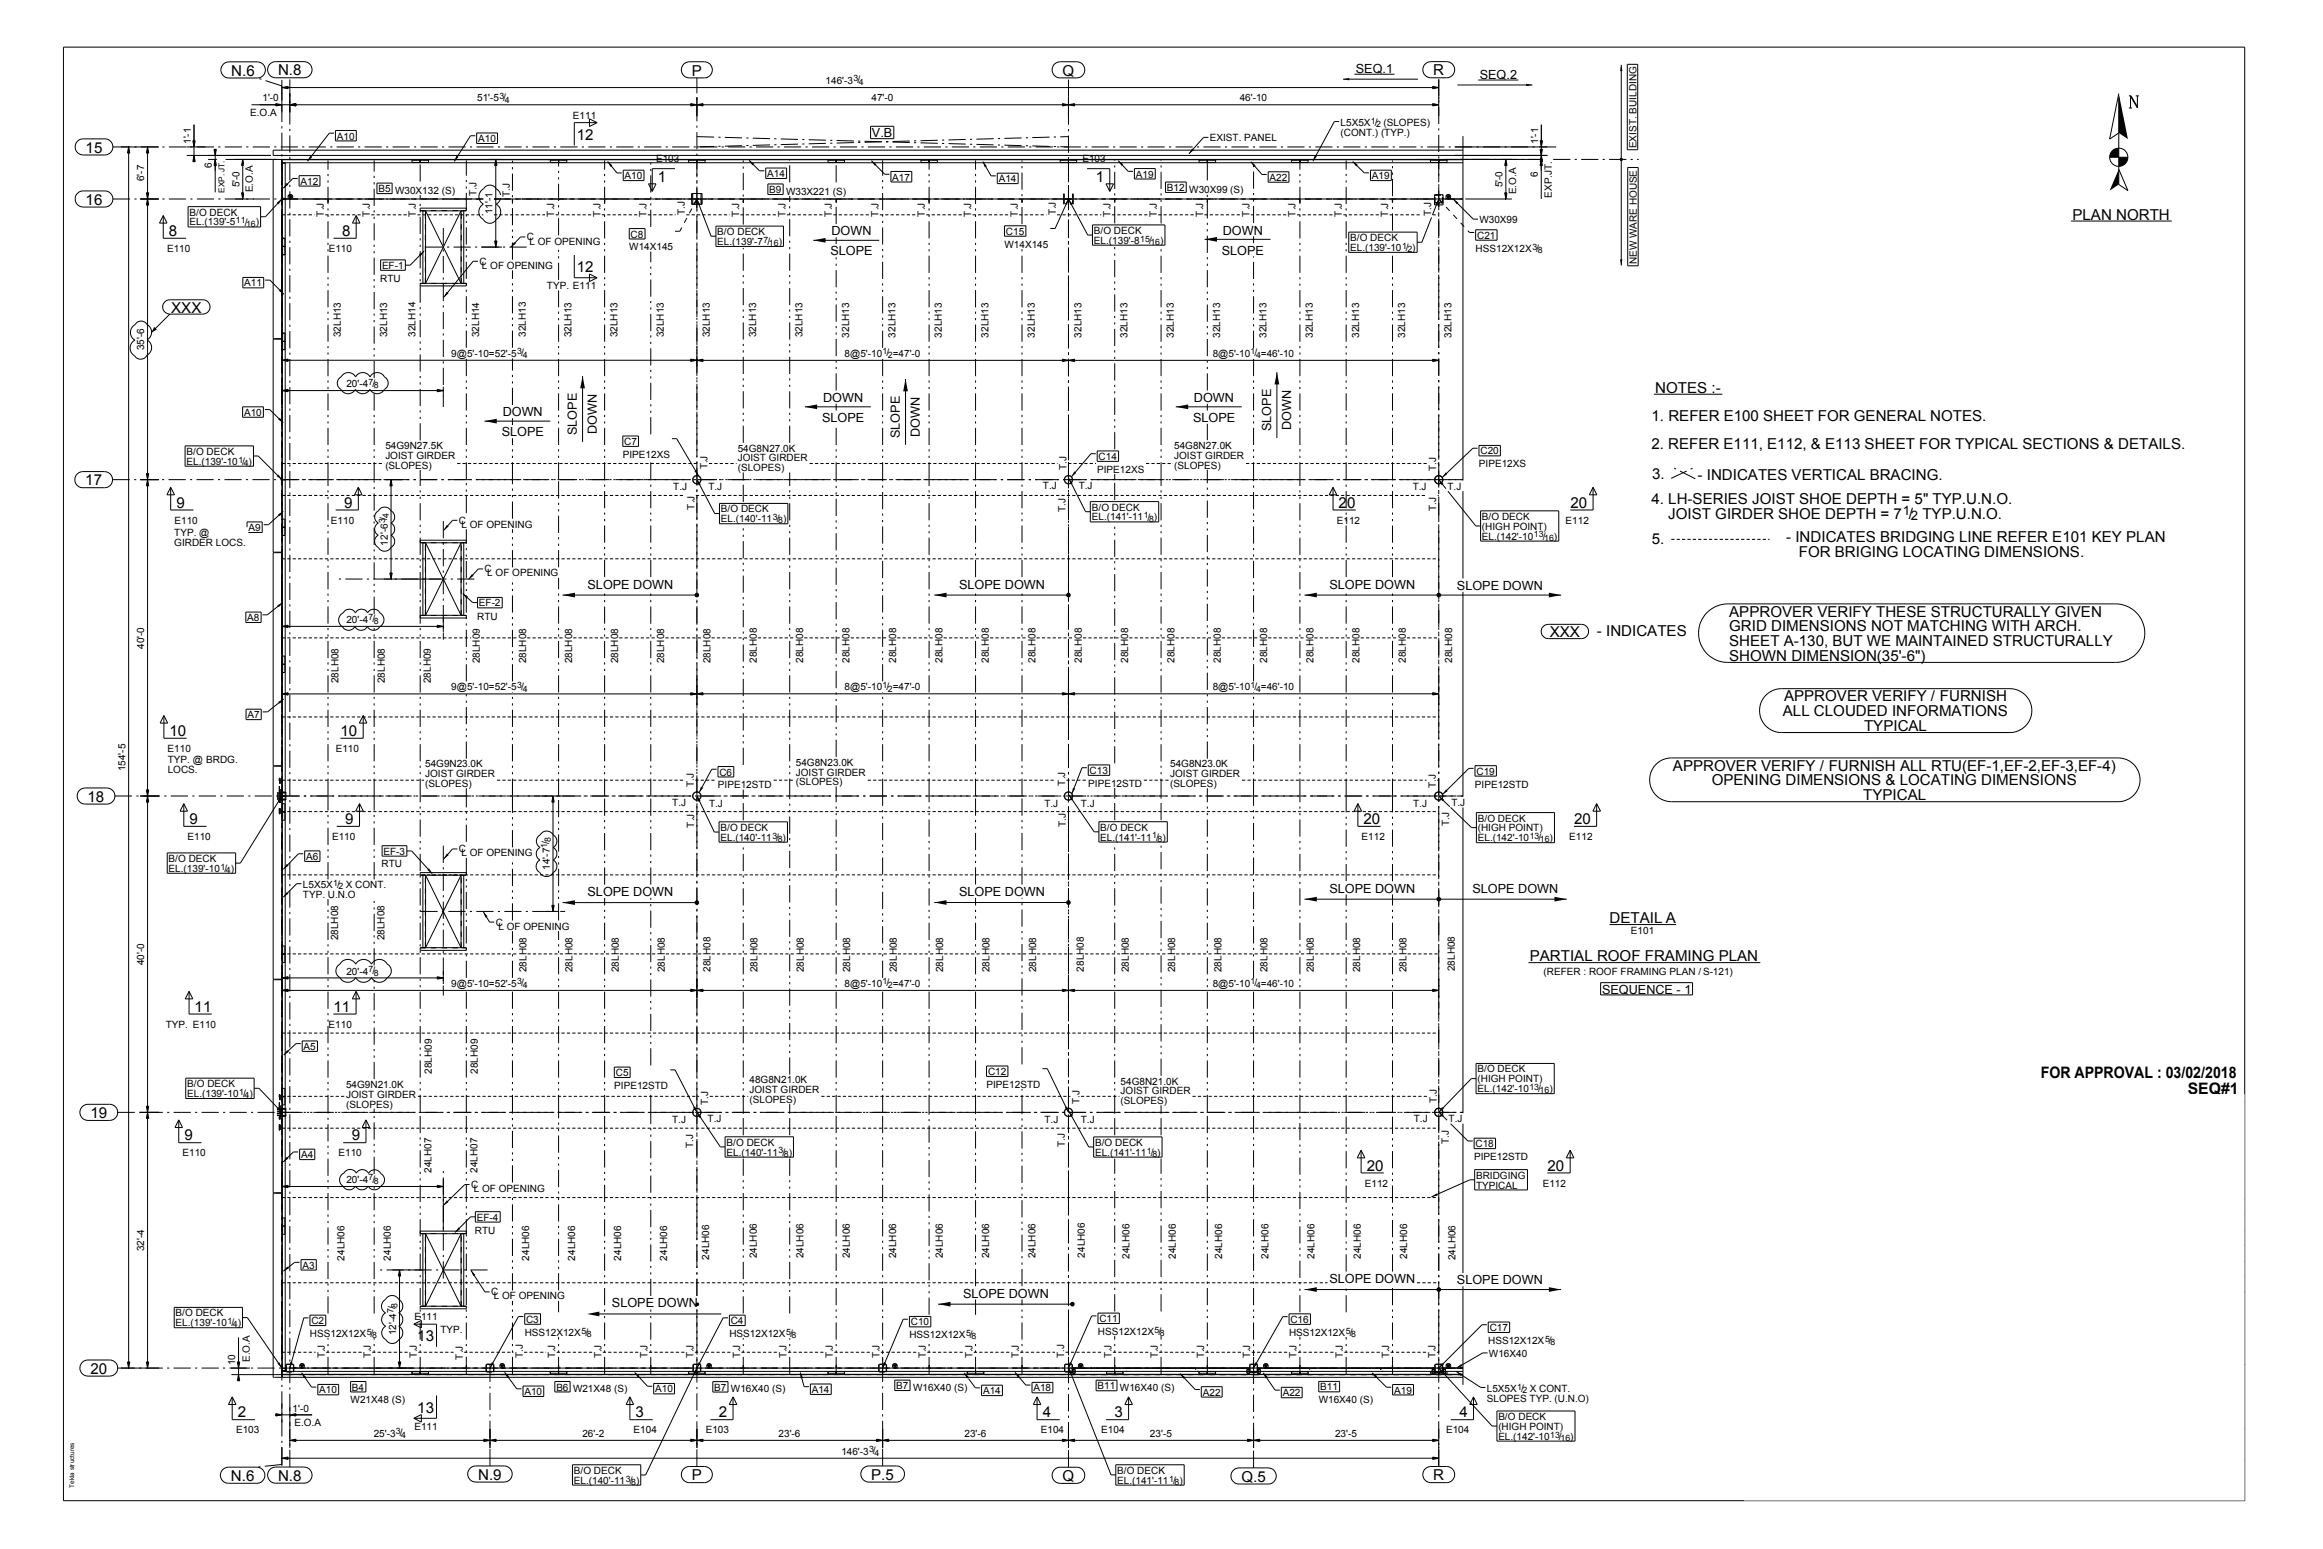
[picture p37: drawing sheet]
<svg xmlns="http://www.w3.org/2000/svg" width="914mm" height="610mm" viewBox="0 0 914 610" stroke-linecap="round" stroke-linejoin="round" font-family="sans-serif">
<defs><g id="words">
<g font-size="6.2">
<text x="803.3" y="424.3">FOR APPROVAL : 03/02/2018</text>
<text x="861.2" y="430.6">SEQ#1</text>
</g>
<g font-size="5.9">
<text x="91.1" y="29.8">N.6</text>
<text x="109.4" y="29.7">N.8</text>
<text x="272.3" y="29.7">P</text>
<text x="418.3" y="29.7">Q</text>
<text x="564.2" y="29.7">R</text>
<text x="227" y="55">12</text>
<text x="33.7" y="60">15</text>
<text x="259" y="71.8">1</text>
<text x="431.3" y="71.8">1</text>
<text x="33.7" y="80.5">16</text>
<text x="815.8" y="86.4">PLAN NORTH</text>
<text x="66.5" y="92.8">8</text>
<text x="134.7" y="92.8">8</text>
<text x="227" y="107.1">12</text>
<text x="67.4" y="123">XXX</text>
<text x="651.6" y="154.6">NOTES :-</text>
<text x="650.1" y="165.6">1. REFER E100 SHEET FOR GENERAL NOTES.</text>
<text x="650" y="176.7">2. REFER E111, E112, &amp; E113 SHEET FOR TYPICAL SECTIONS &amp; DETAILS.</text>
<text x="33.6" y="191">17</text>
<text x="650.4" y="188.4">3.</text>
<text x="668.2" y="188.7">- INDICATES VERTICAL BRACING.</text>
<text x="69.4" y="199.8">9</text>
<text x="135.5" y="199.8">9</text>
<text x="526.9" y="199.8">20</text>
<text x="618.2" y="199.8">20</text>
<text x="650.1" y="198.2">4. LH-SERIES JOIST SHOE DEPTH = 5&quot; TYP.U.N.O.</text>
<text x="656.7" y="204.1">JOIST GIRDER SHOE DEPTH = 7 / TYP.U.N.O.</text>
<text x="650.2" y="214">5.</text>
<text x="703.1" y="213.4">- INDICATES BRIDGING LINE REFER E101 KEY PLAN</text>
<text x="708.1" y="219.2">FOR BRIGING LOCATING DIMENSIONS.</text>
<text x="680.7" y="242.7">APPROVER VERIFY THESE STRUCTURALLY GIVEN</text>
<text x="610" y="250.7">XXX</text>
<text x="628.6" y="250.4">- INDICATES</text>
<text x="680.7" y="248.5">GRID DIMENSIONS NOT MATCHING WITH ARCH.</text>
<text x="680.7" y="254.3">SHEET A-130, BUT WE MAINTAINED STRUCTURALLY</text>
<text x="680.7" y="260.1">SHOWN DIMENSION(35'-6&quot;)</text>
<text x="701.8" y="281.9">ALL CLOUDED INFORMATIONS</text>
<text x="702.3" y="276.1">APPROVER VERIFY / FURNISH</text>
<text x="733.8" y="287.7">TYPICAL</text>
<text x="66.8" y="289.6">10</text>
<text x="134.1" y="289.6">10</text>
<text x="658.5" y="303.3">APPROVER VERIFY / FURNISH ALL RTU(EF-1,EF-2,EF-3,EF-4)</text>
<text x="673.8" y="309.1">OPENING DIMENSIONS &amp; LOCATING DIMENSIONS</text>
<text x="34.5" y="315.5">18</text>
<text x="733.4" y="315">TYPICAL</text>
<text x="74.6" y="324.3">9</text>
<text x="135.9" y="324.3">9</text>
<text x="536.7" y="324.3">20</text>
<text x="619.6" y="324.3">20</text>
<text x="633.6" y="363.2">DETAIL A</text>
<text x="602.2" y="378.3">PARTIAL ROOF FRAMING PLAN</text>
<text x="76.6" y="398.1">11</text>
<text x="131.3" y="398.1">11</text>
<text x="35.6" y="440">19</text>
<text x="72.6" y="448.7">9</text>
<text x="138.5" y="448.7">9</text>
<text x="538" y="460.7">20</text>
<text x="609.2" y="460.7">20</text>
<text x="164.3" y="527.8">13</text>
<text x="35.6" y="540.6">20</text>
<text x="93.6" y="557.8">2</text>
<text x="164.3" y="555.9">13</text>
<text x="250.2" y="557.8">3</text>
<text x="283" y="557.8">2</text>
<text x="410.5" y="557.8">4</text>
<text x="438.7" y="557.8">3</text>
<text x="574.5" y="557.8">4</text>
<text x="90.9" y="582.8">N.6</text>
<text x="109.4" y="582.8">N.8</text>
<text x="188.2" y="582.3">N.9</text>
<text x="272.3" y="582.5">P</text>
<text x="342.9" y="582.3">P.5</text>
<text x="418.3" y="582.8">Q</text>
<text x="488.7" y="583.1">Q.5</text>
<text x="564.2" y="582.5">R</text>
</g>
<g font-size="5.1">
<text x="749" y="202.8">1</text>
<text x="752.2" y="204.7">2</text>
</g>
<g font-size="5">
<text x="533.7" y="28.7">SEQ.1</text>
<text x="582.5" y="30.9">SEQ.2</text>
<text x="343.2" y="54">V.B</text>
<text x="327.3" y="92.7">DOWN</text>
<text x="481.3" y="92.3">DOWN</text>
<text x="326.9" y="100.5">SLOPE</text>
<text x="480.9" y="100.2">SLOPE</text>
<text x="324" y="158.2">DOWN</text>
<text x="470" y="158.2">DOWN</text>
<text x="197.9" y="163.8">DOWN</text>
<text x="323.6" y="166">SLOPE</text>
<text x="469.6" y="166">SLOPE</text>
<text x="197.5" y="171.7">SLOPE</text>
<text x="227.1" y="171.3" transform="rotate(-90 227.1 171.3)">SLOPE</text>
<text x="235" y="170.9" transform="rotate(-90 235 170.9)">DOWN</text>
<text x="354.2" y="172.5" transform="rotate(-90 354.2 172.5)">SLOPE</text>
<text x="362.1" y="172" transform="rotate(-90 362.1 172)">DOWN</text>
<text x="500.4" y="169.8" transform="rotate(-90 500.4 169.8)">SLOPE</text>
<text x="508.3" y="169.3" transform="rotate(-90 508.3 169.3)">DOWN</text>
<text x="231.3" y="231.6">SLOPE DOWN</text>
<text x="377.5" y="231.6">SLOPE DOWN</text>
<text x="523.3" y="231.6">SLOPE DOWN</text>
<text x="573.5" y="232.2">SLOPE DOWN</text>
<text x="231.3" y="352.6">SLOPE DOWN</text>
<text x="377.5" y="352.6">SLOPE DOWN</text>
<text x="523.3" y="351.2">SLOPE DOWN</text>
<text x="579.6" y="351.5">SLOPE DOWN</text>
<text x="630.6" y="391">SEQUENCE - 1</text>
<text x="523.3" y="504.9">SLOPE DOWN</text>
<text x="573.5" y="505.5">SLOPE DOWN</text>
<text x="240.9" y="514.5">SLOPE DOWN</text>
<text x="379.1" y="510.7">SLOPE DOWN</text>
</g>
<g font-size="4.1">
<text x="96.3" y="88.8">/</text>
<text x="452.3" y="96">/</text>
<text x="607.3" y="212.4">/</text>
<text x="605.6" y="331.1">/</text>
<text x="605.5" y="429.9">/</text>
<text x="613.7" y="566.6">/</text>
</g>
<g font-size="3.9">
<text x="325" y="32.9">146'-3 /</text>
<text x="103.3" y="39.9">1'-0</text>
<text x="187.8" y="39.9">51'-5 /</text>
<text x="343.1" y="39.9">47'-0</text>
<text x="488" y="39.9">46'-10</text>
<text x="98.5" y="45.7">E.O.A</text>
<text x="225.5" y="46.8">E111</text>
<text x="527.7" y="49.5">L5X5X / (SLOPES)</text>
<text x="527.7" y="53.4">(CONT.) (TYP.)</text>
<text x="75.1" y="56.7" transform="rotate(-90 75.1 56.7)">1'-1</text>
<text x="132.6" y="54.9">A10</text>
<text x="188.2" y="55.9">A10</text>
<text x="476.2" y="55.4">EXIST. PANEL</text>
<text x="605.4" y="56.7" transform="rotate(-90 605.4 56.7)">1'-1</text>
<text x="644.1" y="58.3" transform="rotate(-90 644.1 58.3)">EXIST. BUILDING</text>
<text x="258.2" y="63.9">E103</text>
<text x="426" y="63.9">E103</text>
<text x="56.8" y="71.3" transform="rotate(-90 56.8 71.3)">6'-7</text>
<text x="83.4" y="66.1" transform="rotate(-90 83.4 66.1)">6</text>
<text x="245.9" y="70.5">A10</text>
<text x="302" y="69.7">A14</text>
<text x="351.2" y="71">A17</text>
<text x="393.1" y="71.7">A14</text>
<text x="447.1" y="69.9">A19</text>
<text x="499.7" y="71.1">A22</text>
<text x="540" y="70.5">A19</text>
<text x="605.4" y="69.5" transform="rotate(-90 605.4 69.5)">6</text>
<text x="94.2" y="73.8" transform="rotate(-90 94.2 73.8)">5'-0</text>
<text x="99.5" y="75.7" transform="rotate(-90 99.5 75.7)">E.O.A</text>
<text x="118.3" y="72.7">A12</text>
<text x="148.9" y="75.6">B5 W30X132 (S)</text>
<text x="187.6" y="77.1" transform="rotate(-90 187.6 77.1)">T.J</text>
<text x="200.7" y="77.6" transform="rotate(-90 200.7 77.6)">T.J</text>
<text x="302.8" y="75.9">B9 W33X221 (S)</text>
<text x="459.3" y="75.2">B12 W30X99 (S)</text>
<text x="591.5" y="73.8" transform="rotate(-90 591.5 73.8)">5'-0</text>
<text x="596.8" y="76.5" transform="rotate(-90 596.8 76.5)">E.O.A</text>
<text x="610.8" y="77.9" transform="rotate(-90 610.8 77.9)">EXP.JT.</text>
<text x="74.6" y="84.9">B/O DECK</text>
<text x="74.6" y="88.7">EL.(139'-5</text>
<text x="100.7" y="88.7">)</text>
<text x="127.4" y="85.2" transform="rotate(-90 127.4 85.2)">T.J</text>
<text x="145.6" y="85.2" transform="rotate(-90 145.6 85.2)">T.J</text>
<text x="163.7" y="85.2" transform="rotate(-90 163.7 85.2)">T.J</text>
<text x="193.9" y="84.3" transform="rotate(-90 193.9 84.3)">11'-1</text>
<text x="218.2" y="85.2" transform="rotate(-90 218.2 85.2)">T.J</text>
<text x="236.3" y="85.2" transform="rotate(-90 236.3 85.2)">T.J</text>
<text x="254.5" y="85.2" transform="rotate(-90 254.5 85.2)">T.J</text>
<text x="269.6" y="84.6" transform="rotate(-90 269.6 84.6)">T.J</text>
<text x="290.9" y="85.2" transform="rotate(-90 290.9 85.2)">T.J</text>
<text x="309.2" y="85.2" transform="rotate(-90 309.2 85.2)">T.J</text>
<text x="327.5" y="85.2" transform="rotate(-90 327.5 85.2)">T.J</text>
<text x="345.8" y="85.2" transform="rotate(-90 345.8 85.2)">T.J</text>
<text x="364" y="85.2" transform="rotate(-90 364 85.2)">T.J</text>
<text x="382.3" y="85.2" transform="rotate(-90 382.3 85.2)">T.J</text>
<text x="400.6" y="85.2" transform="rotate(-90 400.6 85.2)">T.J</text>
<text x="415.5" y="84.8" transform="rotate(-90 415.5 84.8)">T.J</text>
<text x="437.1" y="85.2" transform="rotate(-90 437.1 85.2)">T.J</text>
<text x="455.3" y="85.2" transform="rotate(-90 455.3 85.2)">T.J</text>
<text x="473.5" y="85.2" transform="rotate(-90 473.5 85.2)">T.J</text>
<text x="491.8" y="85.2" transform="rotate(-90 491.8 85.2)">T.J</text>
<text x="510" y="85.2" transform="rotate(-90 510 85.2)">T.J</text>
<text x="528.2" y="85.2" transform="rotate(-90 528.2 85.2)">T.J</text>
<text x="546.4" y="85.2" transform="rotate(-90 546.4 85.2)">T.J</text>
<text x="563.3" y="85" transform="rotate(-90 563.3 85)">T.J</text>
<text x="582.3" y="87.9">W30X99</text>
<text x="207.3" y="94.6">C</text>
<text x="248.2" y="93.5">C8</text>
<text x="282.4" y="92.5">B/O DECK</text>
<text x="396" y="92.4">C15</text>
<text x="430.6" y="92">B/O DECK</text>
<text x="430.6" y="95.9">EL.(139'-8</text>
<text x="456.7" y="95.9">)</text>
<text x="531.5" y="94.9">B/O DECK</text>
<text x="581.4" y="94">C21</text>
<text x="65.7" y="99.2">E110</text>
<text x="129.4" y="99.2">E110</text>
<text x="208.4" y="96.2">L OF OPENING</text>
<text x="247.7" y="98.6">W14X145</text>
<text x="282.4" y="96.4">EL.(139'-7 /</text>
<text x="306.5" y="96.4">)</text>
<text x="395.4" y="97.5">W14X145</text>
<text x="531.5" y="98.8">EL.(139'-10 / )</text>
<text x="580.9" y="99.1">HSS12X12X /</text>
<text x="150.4" y="105.8">EF-1</text>
<text x="188.7" y="104.2">C</text>
<text x="189.7" y="105.8">L OF OPENING</text>
<text x="644.3" y="104" transform="rotate(-90 644.3 104)">NEW WARE HOUSE</text>
<text x="96.1" y="112.7">A11</text>
<text x="149.7" y="111.1">RTU</text>
<text x="215.3" y="113.7">TYP. E111</text>
<text x="56.8" y="137.9" transform="rotate(-90 56.8 137.9)">35'-6</text>
<text x="134.2" y="132.7" transform="rotate(-90 134.2 132.7)">32LH13</text>
<text x="152.4" y="132.7" transform="rotate(-90 152.4 132.7)">32LH13</text>
<text x="163.6" y="132.6" transform="rotate(-90 163.6 132.6)">32LH14</text>
<text x="188.7" y="132.7" transform="rotate(-90 188.7 132.7)">32LH14</text>
<text x="206.9" y="132.6" transform="rotate(-90 206.9 132.6)">32LH13</text>
<text x="224.9" y="132.8" transform="rotate(-90 224.9 132.8)">32LH13</text>
<text x="243.1" y="132.8" transform="rotate(-90 243.1 132.8)">32LH13</text>
<text x="261.2" y="132.8" transform="rotate(-90 261.2 132.8)">32LH13</text>
<text x="279.4" y="132.8" transform="rotate(-90 279.4 132.8)">32LH13</text>
<text x="297.6" y="132.8" transform="rotate(-90 297.6 132.8)">32LH13</text>
<text x="315.9" y="132.8" transform="rotate(-90 315.9 132.8)">32LH13</text>
<text x="334.2" y="132.8" transform="rotate(-90 334.2 132.8)">32LH13</text>
<text x="352.5" y="132.8" transform="rotate(-90 352.5 132.8)">32LH13</text>
<text x="370.8" y="132.8" transform="rotate(-90 370.8 132.8)">32LH13</text>
<text x="389.1" y="132.9" transform="rotate(-90 389.1 132.9)">32LH13</text>
<text x="407.4" y="132.9" transform="rotate(-90 407.4 132.9)">32LH13</text>
<text x="425.7" y="132.9" transform="rotate(-90 425.7 132.9)">32LH13</text>
<text x="443.9" y="132.9" transform="rotate(-90 443.9 132.9)">32LH13</text>
<text x="462.1" y="132.9" transform="rotate(-90 462.1 132.9)">32LH13</text>
<text x="480.3" y="132.9" transform="rotate(-90 480.3 132.9)">32LH13</text>
<text x="498.5" y="133" transform="rotate(-90 498.5 133)">32LH13</text>
<text x="516.8" y="133" transform="rotate(-90 516.8 133)">32LH13</text>
<text x="535" y="133" transform="rotate(-90 535 133)">32LH13</text>
<text x="553.2" y="133" transform="rotate(-90 553.2 133)">32LH13</text>
<text x="571.4" y="133" transform="rotate(-90 571.4 133)">32LH13</text>
<text x="177.6" y="140.5">9@5'-10=52'-5 /</text>
<text x="332.4" y="140.5">8@5'-10 / =47'-0</text>
<text x="477.4" y="140.5">8@5'-10 / =46'-10</text>
<text x="136.4" y="152.4">20'-4 /</text>
<text x="96.1" y="163.6">A10</text>
<text x="73.4" y="179">B/O DECK</text>
<text x="151.7" y="176.8">54G9N27.5K</text>
<text x="245.7" y="175.1">C7</text>
<text x="290.4" y="177.7">54G8N27.0K</text>
<text x="462.2" y="176.7">54G8N27.0K</text>
<text x="582.8" y="178.9">C20</text>
<text x="73.4" y="182.9">EL.(139'-10 / )</text>
<text x="151.7" y="180.6">JOIST GIRDER</text>
<text x="151.7" y="184.5">(SLOPES)</text>
<text x="245.2" y="180.2">PIPE12XS</text>
<text x="278.5" y="184.7" transform="rotate(-90 278.5 184.7)">T.J</text>
<text x="290.4" y="181.6">JOIST GIRDER</text>
<text x="290.4" y="185.5">(SLOPES)</text>
<text x="419.9" y="184.9" transform="rotate(-90 419.9 184.9)">T.J</text>
<text x="432.4" y="181">C14</text>
<text x="462.2" y="180.5">JOIST GIRDER</text>
<text x="462.2" y="184.4">(SLOPES)</text>
<text x="565.4" y="185.4" transform="rotate(-90 565.4 185.4)">T.J</text>
<text x="582.2" y="183.9">PIPE12XS</text>
<text x="431.9" y="186.1">PIPE12XS</text>
<text x="265" y="192.7">T.J</text>
<text x="278.9" y="192.7">T.J</text>
<text x="410.5" y="192.6">T.J</text>
<text x="424.6" y="192.6">T.J</text>
<text x="556.1" y="192.8">T.J</text>
<text x="569.8" y="192.7">T.J</text>
<text x="273.3" y="200.5" transform="rotate(-90 273.3 200.5)">T.J</text>
<text x="283.8" y="201.7">B/O DECK</text>
<text x="419.4" y="201.5" transform="rotate(-90 419.4 201.5)">T.J</text>
<text x="429.8" y="201">B/O DECK</text>
<text x="565.4" y="201.1" transform="rotate(-90 565.4 201.1)">T.J</text>
<text x="68.7" y="206.1">E110</text>
<text x="97.8" y="209">A9</text>
<text x="130.3" y="206.1">E110</text>
<text x="180.6" y="206.1">C</text>
<text x="181.7" y="207.7">L OF OPENING</text>
<text x="283.8" y="205.5">EL.(140'-11 / )</text>
<text x="429.8" y="204.8">EL.(141'-11 / )</text>
<text x="526.2" y="206.1">E112</text>
<text x="583.4" y="204.6">B/O DECK</text>
<text x="583.4" y="208.5">(HIGH POINT)</text>
<text x="616.3" y="206.1">E112</text>
<text x="68.6" y="211.1">TYP. @</text>
<text x="68.6" y="214.9">GIRDER LOCS.</text>
<text x="152.6" y="214.7" transform="rotate(-90 152.6 214.7)">12'-6 /</text>
<text x="583.4" y="212.3">EL.(142'-10</text>
<text x="611.7" y="212.3">)</text>
<text x="190.8" y="225.3">C</text>
<text x="191.8" y="226.9">L OF OPENING</text>
<text x="188.5" y="238.7">EF-2</text>
<text x="97.3" y="244.4">A8</text>
<text x="136.4" y="245.2">20'-4 /</text>
<text x="187.8" y="243.8">RTU</text>
<text x="56.8" y="255.4" transform="rotate(-90 56.8 255.4)">40'-0</text>
<text x="188.9" y="261.1" transform="rotate(-90 188.9 261.1)">28LH09</text>
<text x="207.1" y="261.1" transform="rotate(-90 207.1 261.1)">28LH08</text>
<text x="225.2" y="261.1" transform="rotate(-90 225.2 261.1)">28LH08</text>
<text x="243.4" y="261.1" transform="rotate(-90 243.4 261.1)">28LH08</text>
<text x="261.5" y="261.1" transform="rotate(-90 261.5 261.1)">28LH08</text>
<text x="279.7" y="261.1" transform="rotate(-90 279.7 261.1)">28LH08</text>
<text x="297.9" y="260.9" transform="rotate(-90 297.9 260.9)">28LH08</text>
<text x="316.2" y="260.9" transform="rotate(-90 316.2 260.9)">28LH08</text>
<text x="334.4" y="260.9" transform="rotate(-90 334.4 260.9)">28LH08</text>
<text x="352.7" y="260.9" transform="rotate(-90 352.7 260.9)">28LH08</text>
<text x="371" y="260.9" transform="rotate(-90 371 260.9)">28LH08</text>
<text x="389.3" y="260.9" transform="rotate(-90 389.3 260.9)">28LH08</text>
<text x="407.6" y="260.9" transform="rotate(-90 407.6 260.9)">28LH08</text>
<text x="425.9" y="260.9" transform="rotate(-90 425.9 260.9)">28LH08</text>
<text x="444.1" y="260.9" transform="rotate(-90 444.1 260.9)">28LH08</text>
<text x="462.3" y="260.9" transform="rotate(-90 462.3 260.9)">28LH08</text>
<text x="480.5" y="260.9" transform="rotate(-90 480.5 260.9)">28LH08</text>
<text x="498.8" y="260.9" transform="rotate(-90 498.8 260.9)">28LH08</text>
<text x="517" y="260.9" transform="rotate(-90 517 260.9)">28LH08</text>
<text x="535.2" y="260.9" transform="rotate(-90 535.2 260.9)">28LH08</text>
<text x="553.4" y="260.9" transform="rotate(-90 553.4 260.9)">28LH08</text>
<text x="571.6" y="260.9" transform="rotate(-90 571.6 260.9)">28LH08</text>
<text x="133.3" y="268.9" transform="rotate(-90 133.3 268.9)">28LH08</text>
<text x="151.5" y="268.9" transform="rotate(-90 151.5 268.9)">28LH08</text>
<text x="169.6" y="268.9" transform="rotate(-90 169.6 268.9)">28LH09</text>
<text x="177.6" y="271.7">9@5'-10=52'-5 /</text>
<text x="332.4" y="271.7">8@5'-10 / =47'-0</text>
<text x="477.4" y="271.7">8@5'-10 / =46'-10</text>
<text x="97.4" y="282.7">A7</text>
<text x="66" y="296">E110</text>
<text x="132.2" y="296">E110</text>
<text x="49.4" y="303.6" transform="rotate(-90 49.4 303.6)">154'-5</text>
<text x="66" y="300.4">TYP. @ BRDG.</text>
<text x="66" y="304.2">LOCS.</text>
<text x="167.3" y="302">54G9N23.0K</text>
<text x="167.3" y="305.9">JOIST GIRDER</text>
<text x="283.2" y="305.2">C6</text>
<text x="313.3" y="301.3">54G8N23.0K</text>
<text x="313.3" y="305.2">JOIST GIRDER</text>
<text x="428.9" y="304.6">C13</text>
<text x="460.6" y="302">54G8N23.0K</text>
<text x="460.6" y="305.9">JOIST GIRDER</text>
<text x="581.2" y="304.8">C19</text>
<text x="167.3" y="309.8">(SLOPES)</text>
<text x="273.1" y="309.7" transform="rotate(-90 273.1 309.7)">T.J</text>
<text x="282.6" y="310.3">PIPE12STD</text>
<text x="313.3" y="309.1">(SLOPES)</text>
<text x="419.2" y="309.2" transform="rotate(-90 419.2 309.2)">T.J</text>
<text x="428.4" y="309.7">PIPE12STD</text>
<text x="460.6" y="309.8">(SLOPES)</text>
<text x="565.1" y="310.2" transform="rotate(-90 565.1 310.2)">T.J</text>
<text x="580.6" y="309.9">PIPE12STD</text>
<text x="264.6" y="317.3">T.J</text>
<text x="279.1" y="317.5">T.J</text>
<text x="411.1" y="317.4">T.J</text>
<text x="425.4" y="317.6">T.J</text>
<text x="556.3" y="317.5">T.J</text>
<text x="571.3" y="317.2">T.J</text>
<text x="581.7" y="323.3">B/O DECK</text>
<text x="273.3" y="325.7" transform="rotate(-90 273.3 325.7)">T.J</text>
<text x="283.6" y="327">B/O DECK</text>
<text x="419.5" y="325.6" transform="rotate(-90 419.5 325.6)">T.J</text>
<text x="433.1" y="326.9">B/O DECK</text>
<text x="570.4" y="325.1" transform="rotate(-90 570.4 325.1)">T.J</text>
<text x="581.7" y="327.2">(HIGH POINT)</text>
<text x="73.8" y="330.6">E110</text>
<text x="130.7" y="330.6">E110</text>
<text x="180.6" y="335.4">C</text>
<text x="283.6" y="330.9">EL.(140'-11 / )</text>
<text x="433.1" y="330.8">EL.(141'-11 / )</text>
<text x="536" y="330.6">E112</text>
<text x="581.7" y="331.1">EL.(142'-10</text>
<text x="610" y="331.1">)</text>
<text x="617.7" y="330.6">E112</text>
<text x="66.4" y="339.2">B/O DECK</text>
<text x="120.5" y="338.4">A6</text>
<text x="150.2" y="341.3">RTU</text>
<text x="151" y="336.4">EF-3</text>
<text x="181.7" y="337">L OF OPENING</text>
<text x="66.4" y="343.1">EL.(139'-10 / )</text>
<text x="216.4" y="342.3" transform="rotate(-90 216.4 342.3)">14'-7 /</text>
<text x="119.3" y="353.4">TYP. U.N.O</text>
<text x="119.3" y="349.5">L5X5X / X CONT.</text>
<text x="195.2" y="364.2">C</text>
<text x="196.2" y="365.8">L OF OPENING</text>
<text x="133.1" y="370.1" transform="rotate(-90 133.1 370.1)">28LH08</text>
<text x="151.3" y="370.1" transform="rotate(-90 151.3 370.1)">28LH08</text>
<text x="642" y="367.6">E101</text>
<text x="56.8" y="379.9" transform="rotate(-90 56.8 379.9)">40'-0</text>
<text x="136.4" y="383.5">20'-4 /</text>
<text x="207.3" y="382.6" transform="rotate(-90 207.3 382.6)">28LH08</text>
<text x="225.4" y="382.6" transform="rotate(-90 225.4 382.6)">28LH08</text>
<text x="243.5" y="382.6" transform="rotate(-90 243.5 382.6)">28LH08</text>
<text x="261.7" y="382.6" transform="rotate(-90 261.7 382.6)">28LH08</text>
<text x="279.7" y="382.5" transform="rotate(-90 279.7 382.5)">28LH08</text>
<text x="298.1" y="382.6" transform="rotate(-90 298.1 382.6)">28LH08</text>
<text x="316.4" y="382.6" transform="rotate(-90 316.4 382.6)">28LH08</text>
<text x="334.7" y="382.6" transform="rotate(-90 334.7 382.6)">28LH08</text>
<text x="353" y="382.6" transform="rotate(-90 353 382.6)">28LH08</text>
<text x="371.3" y="382.6" transform="rotate(-90 371.3 382.6)">28LH08</text>
<text x="389.6" y="382.6" transform="rotate(-90 389.6 382.6)">28LH08</text>
<text x="407.8" y="382.6" transform="rotate(-90 407.8 382.6)">28LH08</text>
<text x="426.6" y="382.4" transform="rotate(-90 426.6 382.4)">28LH08</text>
<text x="444.3" y="382.6" transform="rotate(-90 444.3 382.6)">28LH08</text>
<text x="462.6" y="382.6" transform="rotate(-90 462.6 382.6)">28LH08</text>
<text x="480.8" y="382.6" transform="rotate(-90 480.8 382.6)">28LH08</text>
<text x="499" y="382.6" transform="rotate(-90 499 382.6)">28LH08</text>
<text x="517.2" y="382.6" transform="rotate(-90 517.2 382.6)">28LH08</text>
<text x="535.4" y="382.6" transform="rotate(-90 535.4 382.6)">28LH08</text>
<text x="553.6" y="382.6" transform="rotate(-90 553.6 382.6)">28LH08</text>
<text x="572.7" y="382.2" transform="rotate(-90 572.7 382.2)">28LH08</text>
<text x="607.6" y="383.6">(REFER : ROOF FRAMING PLAN / S-121)</text>
<text x="177.6" y="388.4">9@5'-10=52'-5 /</text>
<text x="332.4" y="388.4">8@5'-10 / =47'-0</text>
<text x="477.4" y="388.4">8@5'-10 / =46'-10</text>
<text x="65.3" y="404.5">TYP. E110</text>
<text x="129.4" y="404.5">E110</text>
<text x="119.5" y="413.2">A5</text>
<text x="170" y="422.7" transform="rotate(-90 170 422.7)">28LH09</text>
<text x="188.1" y="422.7" transform="rotate(-90 188.1 422.7)">28LH09</text>
<text x="242.4" y="423.5">C5</text>
<text x="388.9" y="423.1">C12</text>
<text x="581.6" y="422.1">B/O DECK</text>
<text x="581.6" y="426">(HIGH POINT)</text>
<text x="73.7" y="427.9">B/O DECK</text>
<text x="73.7" y="431.7">EL.(139'-10 / )</text>
<text x="136.2" y="428.1">54G9N21.0K</text>
<text x="241.8" y="428.6">PIPE12STD</text>
<text x="295" y="426.3">48G8N21.0K</text>
<text x="295" y="430.2">JOIST GIRDER</text>
<text x="388.3" y="428.1">PIPE12STD</text>
<text x="441.1" y="426.8">54G8N21.0K</text>
<text x="441.1" y="430.7">JOIST GIRDER</text>
<text x="581.6" y="429.8">EL.(142'-10</text>
<text x="609.9" y="429.8">)</text>
<text x="136.2" y="432">JOIST GIRDER</text>
<text x="136.2" y="435.9">(SLOPES)</text>
<text x="278.8" y="434.9" transform="rotate(-90 278.8 434.9)">T.J</text>
<text x="295" y="434.1">(SLOPES)</text>
<text x="424.9" y="434.4" transform="rotate(-90 424.9 434.4)">T.J</text>
<text x="441.1" y="434.6">(SLOPES)</text>
<text x="565.6" y="434.2" transform="rotate(-90 565.6 434.2)">T.J</text>
<text x="264.6" y="442.1">T.J</text>
<text x="278.6" y="441.7">T.J</text>
<text x="411.1" y="441.9">T.J</text>
<text x="425.4" y="442">T.J</text>
<text x="556.5" y="441.6">T.J</text>
<text x="570.2" y="441.6">T.J</text>
<text x="71.8" y="455.1">E110</text>
<text x="118.5" y="455.8">A4</text>
<text x="133.3" y="455.1">E110</text>
<text x="272.8" y="451.7" transform="rotate(-90 272.8 451.7)">T.J</text>
<text x="286" y="450.9">B/O DECK</text>
<text x="286" y="454.8">EL.(140'-11 / )</text>
<text x="419.2" y="451.5" transform="rotate(-90 419.2 451.5)">T.J</text>
<text x="431" y="450.9">B/O DECK</text>
<text x="431" y="454.8">EL.(141'-11 / )</text>
<text x="570.3" y="450.2" transform="rotate(-90 570.3 450.2)">T.J</text>
<text x="580.8" y="451.5">C18</text>
<text x="169.8" y="461.6" transform="rotate(-90 169.8 461.6)">24LH07</text>
<text x="188" y="461.6" transform="rotate(-90 188 461.6)">24LH07</text>
<text x="580.3" y="456.6">PIPE12STD</text>
<text x="136.4" y="465.6">20'-4 /</text>
<text x="185.4" y="467.5">C</text>
<text x="537.3" y="467">E112</text>
<text x="581" y="463.8">BRIDGING</text>
<text x="581" y="467.7">TYPICAL</text>
<text x="607.3" y="467">E112</text>
<text x="186.5" y="469">L OF OPENING</text>
<text x="186.9" y="485.5">RTU</text>
<text x="187.7" y="480.4">EF-4</text>
<text x="56.8" y="492.4" transform="rotate(-90 56.8 492.4)">32'-4</text>
<text x="135.6" y="496.1" transform="rotate(-90 135.6 496.1)">24LH06</text>
<text x="153.8" y="496.1" transform="rotate(-90 153.8 496.1)">24LH06</text>
<text x="208.2" y="496.1" transform="rotate(-90 208.2 496.1)">24LH06</text>
<text x="226.4" y="496.1" transform="rotate(-90 226.4 496.1)">24LH06</text>
<text x="244.6" y="496.1" transform="rotate(-90 244.6 496.1)">24LH06</text>
<text x="262.7" y="496.1" transform="rotate(-90 262.7 496.1)">24LH06</text>
<text x="279.1" y="495.7" transform="rotate(-90 279.1 495.7)">24LH06</text>
<text x="297.9" y="495.2" transform="rotate(-90 297.9 495.2)">24LH06</text>
<text x="316.2" y="495.2" transform="rotate(-90 316.2 495.2)">24LH06</text>
<text x="334.5" y="495.2" transform="rotate(-90 334.5 495.2)">24LH06</text>
<text x="352.8" y="495.2" transform="rotate(-90 352.8 495.2)">24LH06</text>
<text x="371.1" y="495.2" transform="rotate(-90 371.1 495.2)">24LH06</text>
<text x="389.4" y="495.2" transform="rotate(-90 389.4 495.2)">24LH06</text>
<text x="407.6" y="495.2" transform="rotate(-90 407.6 495.2)">24LH06</text>
<text x="427" y="494.9" transform="rotate(-90 427 494.9)">24LH06</text>
<text x="444.6" y="495.5" transform="rotate(-90 444.6 495.5)">24LH06</text>
<text x="462.8" y="495.5" transform="rotate(-90 462.8 495.5)">24LH06</text>
<text x="481.1" y="495.5" transform="rotate(-90 481.1 495.5)">24LH06</text>
<text x="499.3" y="495.5" transform="rotate(-90 499.3 495.5)">24LH06</text>
<text x="517.5" y="495.5" transform="rotate(-90 517.5 495.5)">24LH06</text>
<text x="535.7" y="495.5" transform="rotate(-90 535.7 495.5)">24LH06</text>
<text x="553.9" y="495.5" transform="rotate(-90 553.9 495.5)">24LH06</text>
<text x="572.9" y="495.9" transform="rotate(-90 572.9 495.9)">24LH06</text>
<text x="119" y="499.3">A3</text>
<text x="193.3" y="509.8">C</text>
<text x="194.4" y="511.4">L OF OPENING</text>
<text x="69.1" y="518.1">B/O DECK</text>
<text x="69.1" y="522">EL.(139'-10 / )</text>
<text x="122.6" y="521.1">C2</text>
<text x="163.1" y="519.6">E111</text>
<text x="207.1" y="520.6">C3</text>
<text x="287.7" y="521.1">C4</text>
<text x="358.5" y="521.6">C10</text>
<text x="432.7" y="520.3">C11</text>
<text x="508" y="520.6">C16</text>
<text x="122" y="526.2">HSS12X12X /</text>
<text x="156" y="525.4" transform="rotate(-90 156 525.4)">12'-4 /</text>
<text x="173.4" y="524.7">TYP.</text>
<text x="206.5" y="525.7">HSS12X12X /</text>
<text x="287.1" y="526.2">HSS12X12X /</text>
<text x="358" y="526.7">HSS12X12X /</text>
<text x="432.2" y="525.4">HSS12X12X /</text>
<text x="507.4" y="525.7">HSS12X12X /</text>
<text x="586.4" y="523.8">C17</text>
<text x="585.8" y="528.9">HSS12X12X /</text>
<text x="92.6" y="537.3" transform="rotate(-90 92.6 537.3)">10</text>
<text x="98.4" y="536" transform="rotate(-90 98.4 536)">E.O.A</text>
<text x="127.8" y="534.6" transform="rotate(-90 127.8 534.6)">T.J</text>
<text x="146" y="534.6" transform="rotate(-90 146 534.6)">T.J</text>
<text x="164.1" y="534.6" transform="rotate(-90 164.1 534.6)">T.J</text>
<text x="182.2" y="535.1" transform="rotate(-90 182.2 535.1)">T.J</text>
<text x="205.7" y="534.5" transform="rotate(-90 205.7 534.5)">T.J</text>
<text x="218.6" y="534.6" transform="rotate(-90 218.6 534.6)">T.J</text>
<text x="236.7" y="534.6" transform="rotate(-90 236.7 534.6)">T.J</text>
<text x="254.8" y="534.6" transform="rotate(-90 254.8 534.6)">T.J</text>
<text x="273" y="534.6" transform="rotate(-90 273 534.6)">T.J</text>
<text x="291.3" y="534.6" transform="rotate(-90 291.3 534.6)">T.J</text>
<text x="309.6" y="534.6" transform="rotate(-90 309.6 534.6)">T.J</text>
<text x="327.9" y="534.6" transform="rotate(-90 327.9 534.6)">T.J</text>
<text x="346.2" y="534.6" transform="rotate(-90 346.2 534.6)">T.J</text>
<text x="364.4" y="534.6" transform="rotate(-90 364.4 534.6)">T.J</text>
<text x="382.8" y="534.6" transform="rotate(-90 382.8 534.6)">T.J</text>
<text x="401" y="534.6" transform="rotate(-90 401 534.6)">T.J</text>
<text x="418.9" y="534.6" transform="rotate(-90 418.9 534.6)">T.J</text>
<text x="437.5" y="534.6" transform="rotate(-90 437.5 534.6)">T.J</text>
<text x="455.7" y="534.6" transform="rotate(-90 455.7 534.6)">T.J</text>
<text x="474" y="534.6" transform="rotate(-90 474 534.6)">T.J</text>
<text x="492.2" y="534.6" transform="rotate(-90 492.2 534.6)">T.J</text>
<text x="510.4" y="534.6" transform="rotate(-90 510.4 534.6)">T.J</text>
<text x="528.6" y="534.6" transform="rotate(-90 528.6 534.6)">T.J</text>
<text x="546.8" y="534.6" transform="rotate(-90 546.8 534.6)">T.J</text>
<text x="565" y="534.6" transform="rotate(-90 565 534.6)">T.J</text>
<text x="586.1" y="534.2">W16X40</text>
<text x="125.6" y="548.3">A10</text>
<text x="138.6" y="547.2">B4</text>
<text x="206.4" y="549">A10</text>
<text x="219" y="547.2">B6 W21X48 (S)</text>
<text x="257.9" y="548">A10</text>
<text x="281.1" y="547.3">B7 W16X40 (S)</text>
<text x="319.5" y="548.2">A14</text>
<text x="352.8" y="546.7">B7 W16X40 (S)</text>
<text x="387" y="548.7">A14</text>
<text x="406.8" y="547.6">A18</text>
<text x="432.1" y="546.7">B11 W16X40 (S)</text>
<text x="473.5" y="549.3">A22</text>
<text x="504.9" y="549.5">A22</text>
<text x="519.6" y="547.2">B11</text>
<text x="548.8" y="548.4">A19</text>
<text x="585.3" y="551.6">SLOPES TYP. (U.N.O)</text>
<text x="585.3" y="547.7">L5X5X / X CONT.</text>
<text x="115.2" y="555.5">1'-0</text>
<text x="138" y="552.3">W21X48 (S)</text>
<text x="519.1" y="552.2">W16X40 (S)</text>
<text x="115.9" y="561.1">E.O.A</text>
<text x="163.1" y="562.6">E111</text>
<text x="589.8" y="558.8">B/O DECK</text>
<text x="589.8" y="562.7">(HIGH POINT)</text>
<text x="92.9" y="564.1">E103</text>
<text x="147.1" y="565.5">25'-3 /</text>
<text x="229.2" y="565.5">26'-2</text>
<text x="249.4" y="564.1">E104</text>
<text x="277.8" y="564.1">E103</text>
<text x="306.5" y="565.5">23'-6</text>
<text x="379.6" y="565.5">23'-6</text>
<text x="409.7" y="564.1">E104</text>
<text x="433.5" y="564.1">E104</text>
<text x="452.7" y="565.5">23'-5</text>
<text x="525.5" y="565.5">23'-5</text>
<text x="569.2" y="564.1">E104</text>
<text x="589.8" y="566.6">EL.(142'-10</text>
<text x="618.1" y="566.6">)</text>
<text x="331.2" y="572.6">146'-3 /</text>
<text x="225.9" y="580">B/O DECK</text>
<text x="439.8" y="580">B/O DECK</text>
<text x="225.9" y="583.9">EL.(140'-11 / )</text>
<text x="439.8" y="583.9">EL.(141'-11 / )</text>
</g>
<g font-size="3.4">
<text x="336" y="31.9">3</text>
<text x="338" y="33.4">4</text>
<text x="196.6" y="38.9">3</text>
<text x="198.7" y="40.3">4</text>
<text x="539.6" y="48.7">1</text>
<text x="541.7" y="50">2</text>
<text x="92.8" y="87.9">11</text>
<text x="96.9" y="89.2">16</text>
<text x="300.6" y="95.5">7</text>
<text x="448.8" y="95.1">15</text>
<text x="302.7" y="96.9">16</text>
<text x="452.8" y="96.4">16</text>
<text x="551.9" y="97.9">1</text>
<text x="554" y="99.2">2</text>
<text x="603.2" y="98.2">3</text>
<text x="605.3" y="99.5">8</text>
<text x="203.6" y="139.4">3</text>
<text x="205.7" y="140.9">4</text>
<text x="347.4" y="139.4">1</text>
<text x="349.5" y="140.9">2</text>
<text x="492.3" y="139.4">1</text>
<text x="494.4" y="140.9">4</text>
<text x="145.1" y="151.3">7</text>
<text x="147.2" y="152.8">8</text>
<text x="93.9" y="182">1</text>
<text x="96" y="183.3">4</text>
<text x="153.1" y="203.9" transform="rotate(-90 153.1 203.9)">4</text>
<text x="450.2" y="204">1</text>
<text x="151.6" y="206" transform="rotate(-90 151.6 206)">3</text>
<text x="304.2" y="204.7">3</text>
<text x="306.3" y="206">8</text>
<text x="452.3" y="205.3">8</text>
<text x="603.8" y="211.5">13</text>
<text x="607.8" y="212.8">16</text>
<text x="145.1" y="244.1">7</text>
<text x="147.2" y="245.6">8</text>
<text x="203.6" y="270.7">3</text>
<text x="205.7" y="272.2">4</text>
<text x="347.4" y="270.7">1</text>
<text x="349.5" y="272.2">2</text>
<text x="492.3" y="270.7">1</text>
<text x="494.4" y="272.2">4</text>
<text x="453.6" y="329.9">1</text>
<text x="215.3" y="333.6" transform="rotate(-90 215.3 333.6)">1</text>
<text x="216.8" y="331.5" transform="rotate(-90 216.8 331.5)">8</text>
<text x="304" y="330">3</text>
<text x="306.2" y="331.3">8</text>
<text x="455.7" y="331.3">8</text>
<text x="602.1" y="330.2">13</text>
<text x="606.2" y="331.5">16</text>
<text x="86.8" y="342.3">1</text>
<text x="88.9" y="343.5">4</text>
<text x="131.2" y="348.7">1</text>
<text x="133.3" y="350">2</text>
<text x="145.1" y="382.5">7</text>
<text x="147.2" y="384">8</text>
<text x="203.6" y="387.4">3</text>
<text x="205.7" y="388.9">4</text>
<text x="347.4" y="387.4">1</text>
<text x="349.5" y="388.9">2</text>
<text x="492.3" y="387.4">1</text>
<text x="494.4" y="388.9">4</text>
<text x="94.1" y="430.9">1</text>
<text x="602" y="429">13</text>
<text x="606" y="430.3">16</text>
<text x="96.2" y="432.2">4</text>
<text x="306.5" y="453.9">3</text>
<text x="308.5" y="455.3">8</text>
<text x="451.5" y="454">1</text>
<text x="453.6" y="455.3">8</text>
<text x="145.1" y="464.6">7</text>
<text x="147.2" y="466">8</text>
<text x="156.4" y="514.6" transform="rotate(-90 156.4 514.6)">8</text>
<text x="89.6" y="521.1">1</text>
<text x="154.9" y="516.7" transform="rotate(-90 154.9 516.7)">7</text>
<text x="91.7" y="522.4">4</text>
<text x="144.4" y="525.3">5</text>
<text x="146.5" y="526.6">8</text>
<text x="228.9" y="524.8">5</text>
<text x="231" y="526.1">8</text>
<text x="309.5" y="525.3">5</text>
<text x="311.5" y="526.6">8</text>
<text x="380.3" y="525.9">5</text>
<text x="382.4" y="527.1">8</text>
<text x="454.5" y="524.6">5</text>
<text x="456.6" y="525.8">8</text>
<text x="529.8" y="524.8">5</text>
<text x="531.8" y="526.2">8</text>
<text x="608.2" y="528">5</text>
<text x="610.3" y="529.3">8</text>
<text x="597.2" y="546.9">1</text>
<text x="599.3" y="548.2">2</text>
<text x="155.8" y="564.5">3</text>
<text x="157.9" y="566">4</text>
<text x="610.2" y="565.7">13</text>
<text x="614.3" y="567">16</text>
<text x="342.1" y="571.5">3</text>
<text x="344.2" y="573">4</text>
<text x="246.3" y="583.1">3</text>
<text x="248.5" y="584.3">8</text>
<text x="460.2" y="583.1">1</text>
<text x="462.3" y="584.3">8</text>
</g>
<text font-size="3.2" x="88.3" y="75.9" transform="rotate(-90 88.3 75.9)">EXP. JT.</text>
<text font-size="2.5" x="29.2" y="585.4" transform="rotate(-90 29.2 585.4)">Tekla structures</text>
</g></defs>
<g fill="none" stroke="#000" stroke-width=".39">
<path d="M25 18.5h858.6v572.1h-858.6zM87.9 25.3l1-.7 1.2-.3h11.2a3.2 3.2 0 0 1 3.2 3.2 3.2 3.2 0 0 1-3.2 3.2h-11.2a3.2 3.2 0 0 1-2.9-2 3.2 3.2 0 0 1 .7-3.4zM106.3 25.2l1-.7 1.2-.2h11.2a3.2 3.2 0 0 1 3.2 3.1 3.2 3.2 0 0 1-3.2 3.2h-11.2a3.2 3.2 0 0 1-2.9-2 3.2 3.2 0 0 1 .7-3.4zM111 31.5v12.7M111 34.5l2.4-.5v.9zM111 34.5h455.3M114.1 36.7v7.5M269.1 25.2l1.1-.6 1.2-.3h5.8a3.2 3.2 0 0 1 3.2 3.2 3.2 3.2 0 0 1-3.2 3.1h-5.8a3.2 3.2 0 0 1-3-1.9 3.2 3.2 0 0 1 .7-3.5zM274.3 38.3v7.4M415.1 25.2l1-.6 1.2-.3h6.5a3.2 3.2 0 0 1 3.2 3.2 3.2 3.2 0 0 1-3.2 3.1h-6.5a3.2 3.2 0 0 1-2.9-1.9 3.2 3.2 0 0 1 .7-3.5zM420.6 38.3v7.4M528.7 31.2h29.5"/>
<path d="M533.1 29.2h15.8M561 25.2l1-.7 1.2-.2h6.2a3.2 3.2 0 0 1 3.2 3.1 3.2 3.2 0 0 1-3.2 3.2h-6.2a3.2 3.2 0 0 1-2.9-2 3.2 3.2 0 0 1 .7-3.4zM563.9 34l2.4 .5-2.4 .4zM566.3 31.5v14.2M573.7 33.4h29.5M581.9 31.5h15.8M638.2 25.5v79M640.5 25.3h4.2v33.6h-4.2zM834 38v34.6l3.6 2.4-3.6-8.4M834 36.8l-3.6 17.9 3.6-2.4M838 37.7h.8l2.5 4.3M838.6 37.7v4.8"/>
<path d="M840.7 37.7h1.2M841.3 37.7v4.8l-2.5-4.3M30.5 55.6l1.6-.9h9.2a3.2 3.2 0 0 1 3.1 3.1 3.2 3.2 0 0 1-3.1 3.2h-8.5a3.2 3.2 0 0 1-3-2 3.2 3.2 0 0 1 .7-3.4zM47.6 57.8h15M50.6 57.8v480.6M50.6 57.8l.5 2.4h-.9zM58.1 57.8l.4 2.4h-.9zM58.1 57.8v480.6M73.4 57.8h7.5M75.9 55.4h.9l-.4 2.4zM76.4 49.1v14.5M84.2 58.8h1l-.5 2.4z"/>
<path d="M84.7 58.8v16.9M99 41.2h467.3M108.5 40.8l2.5 .4-2.5 .5zM114.1 41.2l2.4-.4v.9zM131.5 52.4h-1.9l-8.6 11.1M132 51.4h8.3v4.1h-8.3zM187.1 53.4h-1.9l-6.4 10.1M187.6 52.3h8.2v4.2h-8.2zM232 46.8l3 1.5-3 1.5zM235 48.3h-8.9v8.9M271.9 40.8l2.4 .4-2.4 .5zM274.3 41.2l2.4-.4v.9z"/>
<path d="M342.7 49.7h9.1v4.9h-9.1zM418.2 40.8v.9l4.8-.9v.9zM475.7 54.1h-1.9l-5.8 6.4M527.1 47.8h-1.9l-8.4 15.7M563.9 40.8l2.4 .4-2.4 .5zM572.6 57.8h36.5M575.9 59.1h-468.4v2.1h501.6M575.9 53.6v135.5M606.2 58.8l1 4.8h-.9l.8-4.8zM606.3 55.4h.9l-.5 2.4zM606.7 49.1v29.2M838 42.5h1.3"/>
<path d="M30.5 76.1l1.6-.9 9.2-.1a3.2 3.2 0 0 1 3.1 3.2 3.2 3.2 0 0 1-3.1 3.2h-8.5a3.2 3.2 0 0 1-3-2 3.2 3.2 0 0 1 .7-3.4zM55.1 78.3h7.5M57.6 75.9h.9l-.9 4.8h.9zM73.5 61.2h33.1M76.4 61.2l.4 2.4h-.9zM81.9 62.7h3.5M84.7 62.7l.5 2.5h-1zM88.8 62.7h518.4M92.5 78.3h7.5M95.5 62.7v15.6M95.5 62.7l.4 1.9M95.5 62.7l-.4 2.5h.8"/>
<path d="M95.9 75.9h-.8l.4 2.4M95.9 76.3l-.4 2M107.5 62.7v70.6h3.5M111 62.7v479.3h-3.5v-72.4h3.5M111 64.1l1.3 .1v475.3h-1.3M111 64.3v1.6M111 71.3v1.6M111 76.2v4.2M111 64.1h464.9M111 62.9h464.9M111 78.3l-6.5 7h-1.9M111.1 64.1v475.4"/>
<path d="M111.3 78.3h78.9M113.5 77h1.6l-.8 1.3zM117.2 70.2h-1.9l-3.8 3.8M117.7 69.1h8.2v4.1h-8.2zM129.1 78.4v1.3M129.1 79.7h.1M129.1 78.4h.1M148.4 72.1h5.9v4.1h-5.9zM162.2 62.9v1h6.5v-1M162.2 63h6.5M165.4 62.7v.2M165.4 63.9v.2"/>
<path d="M194.4 78.3h77.7M195.2 62.7l.4 2.5h-.9zM195.2 62.7v34.5M197.1 76.7a4.7 4.7 0 0 0-2-2.7 2.82 2.82 0 0 0-4.8 .3 3.4 3.4 0 0 0-.1 6 3.7 3.7 0 0 0 .3 6.4 2.84 2.84 0 0 0 4.8-.3 3.4 3.4 0 0 0 0-6.1l1.3-1.2 .5-1.2M201.7 78.4l.1 1.3zM216.6 62.9v1h6.5v-1M216.6 63h6.5M219.9 62.7v.2M219.9 63.9v.2M238 78.4v1.3zM239.2 63.5l3.7 4.6h1.8M245.3 67h8.2v4.1h-8.2z"/>
<path d="M255.3 72.3h2.9l-1.4 3zM265.7 66.4h-8.9v8.9M271.1 62.9v1h6.4v-1M271.1 63h6.4M272.2 76.2h4.2v4.2h-4.2zM274.3 62.7v.2M274.3 63.9v.2M274.3 78.3l5.6 14.7h1.9M276.5 78.3h141.9M292.5 78.4l.2 1.3zM294.9 63.1l4.1 4.1h1.9M301.4 66.1h8.2v4.1h-8.2z"/>
<path d="M302.3 72.4h6v4.1h-6zM325.9 62.9v1h6.5v-1M325.9 63h6.5M329.1 78.4l.1 1.3zM329.1 62.7v.2M329.1 63.9v.2M343 63.2l5.2 5.4h1.9M350.7 67.5h8.2v4.1h-8.2zM362.5 62.9v1h6.5v-1M362.5 63h6.5M365.7 78.4l.1 1.3zM365.7 62.7v.2"/>
<path d="M365.7 63.9v.2M386.9 63.6l3.2 5.6h1.9M392.6 68.2h8.2v4.1h-8.2zM402.3 78.4v1.3M402.3 79.7h.1M402.3 78.4h.1M417.3 62.9v1h6.5v-1M417.3 63h6.5M418.7 76.3h.2v1.6l.4 .3h2.7l.2-1.9h.3v4h-.3l-.2-1.9h-2.9l-.2 1.9h-.2zM420.6 62.7v.2M420.6 63.9v.2M422.7 78.3h141.8"/>
<path d="M427.9 66.4h8.9v8.9M435.4 72.3h2.9l-1.5 3zM438.7 78.4l.1 1.3zM440.2 63.2l3.9 4.2h1.9M446.5 66.3h8.2v4.1h-8.2zM458.8 71.6h8.1v4.1h-8.1zM472 62.9v1h6.5v-1M472 63h6.5M475.2 78.4l.1 1.3zM475.2 62.7v.2M475.2 63.9v.2M492.4 63.6l4.3 5.1h1.9"/>
<path d="M499.2 67.6h8.2v4.1h-8.2zM508.4 62.9v1h6.5v-1M508.4 63h6.5M511.6 78.4l.1 1.3zM511.7 62.7v.2M511.7 63.9v.2M532.5 63.5l4.5 4.5h1.9M539.5 67h8.2v4.1h-8.2zM548 78.4l.2 1.3zM563.1 62.9v1h6.5v-1M563.1 63h6.5M564.6 76.6h3.4v4h-3.4z"/>
<path d="M566.3 62.7v.2M566.3 63.9v.2M566.3 78.3l-2.4 6.2M568.2 78.3h7.7M569.3 77h1.6l-.8 1.3zM572.1 78.4l7.8 7.8h1.9M576.8 78.3h18.3M592.8 62.7l.4 2.5h-.9zM592.8 62.7v15.6M593.2 75.9h-.9l.5 2.4M593.2 76.1l-.4 2.2M606.7 62.7l.4 2.5h-.9z"/>
<path d="M640.7 65.9h4.1v38.7h-4.1zM830.4 61.9a3.6 3.6 0 0 0 3.6 3.6 3.6 3.6 0 0 0 3.6-3.6M830.4 61.9a3.6 3.6 0 0 1 3.6-3.6 3.6 3.6 0 0 1 3.6 3.6M830.4 61.9h7.2M64.3 84.8v9h8.9M64.3 84.8l1.4 3h-2.9zM74 81.3h28.6v8h-28.6zM111 83.8v1.5M111 96.2v1.6M111 97h.1M111.1 93.8h1v6.4h-1M111.3 93.8v6.4"/>
<path d="M112.1 97h.2M140.2 84.8v9h-8.9M140.2 84.8l1.5 3h-3zM165.4 81.9h18.2v1.1h-18.2zM166.5 83v28.5M167 98.8l-5.5 5.6h-1.9M167.5 83v28.5l14-28.5v28.5zM182.5 83v28.5M189.4 97.2h8.2M194.7 94.8h.9l-.4 2.4zM206.8 93.3h-1.9l-3.9 4M247.7 90h6.2v4.1h-6.2z"/>
<path d="M274.2 80.4v1.5l.2-1.5M281.8 89h26.6v8h-26.6zM320.1 94.6h26M395.4 88.9h8.4v4.1h-8.4zM413.4 89.9h1.9l5.3-11.6 7.6 14.2h1.8M430 88.5h28.6v8h-28.6zM474.2 94.2h25.9M530.9 91.4h26.9v7.9h-26.9zM563.5 85.6l-3.8 9.7h-1.9M566.3 80.6v.8l.1-.8M580.9 90.4h8.4v4.1h-8.4zM815.3 87h39.5"/>
<path d="M64.9 118.8l.8-.6 1.1-.2h13.1a2.82 2.82 0 0 1 2.8 2.8 2.82 2.82 0 0 1-2.8 2.8h-13.1a2.79 2.79 0 0 1-2.6-1.7 2.79 2.79 0 0 1 .7-3.1zM95.6 109.2h8.2v4.1h-8.2zM104.4 110.2h1.9l5.5 5.6M111 108.7v1.5M149.8 102.3h9.8v4.1h-9.8zM165.4 111.5h18.2v1h-18.2zM188.1 102.8h-1.9l-11.5 14.2M226.1 100.4v8.9h8.9M232 107.8l3 1.5-3 1.5zM52.5 128.3l.8-.6a2.62 2.62 0 0 1 4.6 0 3.4 3.4 0 0 1 0 6.1 3.4 3.4 0 0 1 0 6 2.78 2.78 0 0 1-4.9 .2 3.5 3.5 0 0 1 .1-6.1 3.5 3.5 0 0 1-.6-5.6zM66.8 123.6l-7.1 7.2M111 133.5h-3.5v83.8h3.5"/>
<path d="M111 121.1v1.6M111 133.6v1.5M111 134.3h.1M111.1 131.1h1v6.5h-1M111.3 131.1v6.5M112.1 134.4h.2M274.3 136.4v7.8M111 145.2v1.6M111 157.7v1.6M111 141.8l2.4-.5v.9zM111 153.7l2.4-.5v1zM111 141.8h455.3"/>
<path d="M111 153.7h63.5M134.8 147.6a3.2 3.2 0 0 1 5.2 .7 3.2 3.2 0 0 1 5.6 0 3.4 3.4 0 0 1 6 .2 2.97 2.97 0 0 1-.5 5.1 3.2 3.2 0 0 1-5.5-.4 3.2 3.2 0 0 1-5.7 0 3.4 3.4 0 0 1-6-.2 2.78 2.78 0 0 1 .4-4.7zM172.1 153.2l2.4 .5-2.4 .5zM174.5 152.2v3.9M229.3 148v25.9M271.9 141.3l2.4 .5-2.4 .4zM274.3 141.8l2.4-.4v.9zM356.4 149.1v26M418.2 141.4v.9l4.8-.9v.9zM420.6 141.8v.4M502.6 146.5v25.9M563.9 141.4l2.4 .4-2.4 .5z"/>
<path d="M566.3 141.8v.6M651 155.2h27M72.9 175.5h26.9v8h-26.9zM95.5 160.1h8.2v4.1h-8.2zM99.8 179.5h1.8l9.4 9.3h1.3M104.3 161.2h1.8l5.4 5.2M111 170.1v1.6M190.7 165.7h25.9M245.2 171.6h6.1v4.1h-6.1zM264.5 172.6h1.9l8.6 14.6M316.8 160.1h26M431.3 178.6h-1.9l-7.6 9"/>
<path d="M431.9 177.5h8.4v4.1h-8.4zM462.8 160.1h26M581.6 176.4h-1.8l-12.1 11.5M582.2 175.3h8.4v4.1h-8.4zM30.4 186.5l1-.7 1.2-.2h8.5a3.2 3.2 0 0 1 3.2 3.2 3.2 3.2 0 0 1-3.2 3.1h-8.5a3.2 3.2 0 0 1-2.9-1.9 3.2 3.2 0 0 1 .7-3.5zM55.1 188.8h7.5M57.6 186.4l.9 4.8h-.9l.9-4.8zM67.2 191.8l1.5 2.9h-3zM67.2 191.8v8.9h9M111 181.8v1.6M111 187.2v3.1M111 194.3v1.5"/>
<path d="M141.1 191.8l1.4 2.9h-2.9zM141.1 191.8v8.9h-9M150.9 188.8h7.5M153.9 188.8l.5 2.4h-.9zM153.9 188.8v39.1M274.3 188.7l7 13.4h1.9M275 187.2a1.66 1.66 0 0 1 .8 2.4 1.66 1.66 0 0 1-2.5 .5 1.66 1.66 0 0 1-.2-2.5M275 187.2h-1l-.9 .4M283.2 198.1h26.9v8h-26.9zM420.7 188.3l6.6 13.1h1.9M429.2 197.4h26.9v8h-26.9zM524.7 191.8l1.5 2.9h-3z"/>
<path d="M524.7 191.8v8.9h9M566.3 188.8l2.9 3.5M569.9 193.3l11 13.7h1.9M575.9 193.3v34.4M627.1 191.8l1.5 2.9h-3zM627.1 191.8v8.9h-8.9M97.2 207.5v-2.1h6v4.2h-5.5M111 217.5h-3.5v83.8h3.5M111 207.5h.1M111 206.7v1.6M111 219.2v1.5M111.1 204.3h1v6.4h-1"/>
<path d="M111.3 204.3v6.4M111.5 201.2l-5.8 5.3h-1.9M112.1 207.5h.2M148.3 201.5l.3-.2a3.2 3.2 0 0 1 5.6 0 2.68 2.68 0 0 1-.3 4.5 2.71 2.71 0 0 1 0 4.8 2.9 2.9 0 0 1-.2 5.1 3.1 3.1 0 0 1-5.2-.5 2.75 2.75 0 0 1 .4-4.6 2.69 2.69 0 0 1 0-4.8 2.68 2.68 0 0 1-.6-4.3zM165.4 212.6h18.2v1h-18.2zM166.5 213.6v28.5M167.5 213.6v28.5l14-28.5v28.5zM180 204.8h-1.9l-3.4 3.9M182.5 213.6v28.5M582.8 201h30.8v11.9h-30.8zM111 229.5v1.6M111 239.9v1.5"/>
<path d="M111.3 237.1l-6.1 4.9h-1.9M151.1 227.9h22.5M153.5 225.5h.9l-.5 2.4zM182.2 233.6l3.9 3.6h1.9M188 235.1h9.7v4.1h-9.7zM190.2 223.9h-1.9l-3.9 4.1M221.4 234.2h52.9M367.7 234.2h52.9M513.5 234.2h101M575.9 232.9v80.7M96.8 240.9h6v4.1h-6zM111 250.2v1.6"/>
<path d="M111 246.5l2.4-.5v1zM111 246.5h63.5M111.1 258.2h1v6.5h-1M111.3 258.2v6.5M134.1 241.9l.6-.5a2.97 2.97 0 0 1 5.2-.2 2.74 2.74 0 0 1 4.8 0 2.9 2.9 0 0 1 5.2 .2 3.2 3.2 0 0 1-.6 5.5 2.75 2.75 0 0 1-4.7-.3 2.78 2.78 0 0 1-4.9 0 2.98 2.98 0 0 1-5.3-.3 3.1 3.1 0 0 1-.3-4.4zM165.4 242.1h18.2v1.1h-18.2zM172.1 246l2.4 .5-2.4 .5zM174.5 243.1v5.8M607.5 246.5l.9-.6 1-.2h13.1a2.82 2.82 0 0 1 2.8 2.8 2.82 2.82 0 0 1-2.8 2.8h-13.1a2.79 2.79 0 0 1-2.6-1.7 2.79 2.79 0 0 1 .7-3.1zM672 241a11.8 11.8 0 0 1 8.1-3.3h152.6a11.5 11.5 0 0 1 11.6 11.5 11.5 11.5 0 0 1-11.6 11.5h-152.6a11.5 11.5 0 0 1-10.6-7.1 11.5 11.5 0 0 1 2.5-12.6zM96.9 279.1h5.9v4.1h-5.9zM111 261.4h.1"/>
<path d="M111 260.6v1.6M111 271v1.6M111 273.1l2.4-.5v1zM111.6 275.1l-6.3 5.1h-1.9M112.1 261.4h.2M271.9 272.6l2.4 .5-2.4 .5zM274.3 267.1v10.4M274.3 273.1l2.4-.5v.9zM418.2 272.6v.9l4.8-.9v.9zM420.6 270v7.5M563.9 272.6l2.4 .5-2.4 .4zM566.3 270v7.5"/>
<path d="M566.3 273.1h-455.3M695.1 273.6a8.8 8.8 0 0 1 6.1-2.6h90a8.6 8.6 0 0 1 8.6 8.7 8.6 8.6 0 0 1-8.6 8.6h-90a8.6 8.6 0 0 1-8-5.3 8.6 8.6 0 0 1 1.9-9.4zM64.5 281.6l1.5 3h-3zM64.5 281.6v8.9h8.9M111 281.4v1.6M111 293.8v1.6M143 281.6l1.4 3h-3zM143 281.6v8.9h-9M31.3 311l1-.7 1.2-.2h8.5a3.2 3.2 0 0 1 3.2 3.2 3.2 3.2 0 0 1-3.2 3.1h-8.5a3.2 3.2 0 0 1-2.9-1.9 3.2 3.2 0 0 1 .7-3.5zM55.1 313.3h7.5M57.6 310.9l.9 4.8h-.9l.9-4.8zM72.3 316.3l1.5 2.9h-2.9z"/>
<path d="M72.3 316.3v8.9h9M111 301.5h-3.5v83.9h3.5M111 306.3v1.5M111 311.7v3.1M111 318.8v1.5M111 319.5h.1M111 313.3l-16.4 26.4h-1.8M111.1 316.3h1v6.5h-1M111.3 316.3v6.5M112.1 319.5h.2M112.3 311.7h.2v3.1h-.2M141.5 316.3l1.5 2.9h-3z"/>
<path d="M141.5 316.3v8.9h-9M213.2 313.3h7.4M217.7 313.3l.4 2.4h-.9zM217.7 313.3v45.4M273.1 314.5a1.61 1.61 0 0 0 2.4 0M273.2 314.4a1.58 1.58 0 0 0 2.2 0M274.3 311.7a1.56 1.56 0 0 0-1.5 .9 1.56 1.56 0 0 0 .4 1.8M274.3 311.7a1.59 1.59 0 0 1 1.4 1 1.59 1.59 0 0 1-.3 1.7M274.3 311.6a1.65 1.65 0 0 1 1.6 1 1.65 1.65 0 0 1-.4 1.9M274.3 311.6a1.65 1.65 0 0 0-1.5 1 1.65 1.65 0 0 0 .3 1.9M274.3 313.1l6.9 14.3h1.8M282.1 302.7h-1.9l-5 9.2"/>
<path d="M282.6 301.7h6.2v4.1h-6.2zM420.6 311.6a1.66 1.66 0 0 0-1.7 1.8 1.66 1.66 0 0 0 1.9 1.5 1.66 1.66 0 0 0 1.4-2M420.6 311.7a1.6 1.6 0 0 0-1.5 1.9 1.6 1.6 0 0 0 2 1.2 1.6 1.6 0 0 0 1-2.2M420.6 311.7l.8 .3 .6 .7M420.6 311.6l1.3 .7M420.7 312.8l10 14.6h1.9M421.9 312.3l.2 .3M427.8 302.1h-1.9l-4 10.2M428.4 301h8.4v4.1h-8.4zM534.5 316.3l1.5 2.9h-3zM534.5 316.3v8.9h8.9M566.3 313.3l4.4 4.2"/>
<path d="M571 317.8l8.2 7.9h2M575.9 317.8v120.3M580.1 302.4h-1.9l-10.3 10.2M580.6 301.3h8.4v4.1h-8.4zM581.2 319.8h30.7v11.8h-30.7zM628.5 316.3l1.5 2.9h-3zM628.5 316.3v8.9h-9M651.8 300.8a8.3 8.3 0 0 1 6.1-2.5h175.9a8.6 8.6 0 0 1 8.6 8.6 8.6 8.6 0 0 1-8.6 8.6h-175.9a8.6 8.6 0 0 1-7.9-5.3 8.6 8.6 0 0 1 1.8-9.4zM65.8 335.7h27v8h-27zM111 331.2v1.5M119.4 336h-1.9l-6 6.1M119.9 334.9h6v4.1h-6z"/>
<path d="M150.4 332.8h9.7v4.1h-9.7zM160.1 334.9h2l8 8.9M180 334.1h-1.9l-3.4 3.9M212 329l.6-.4a3.1 3.1 0 0 1 5.5 .2 2.8 2.8 0 0 1-.3 4.7 2.83 2.83 0 0 1 0 5 2.99 2.99 0 0 1-.2 5.2 3.2 3.2 0 0 1-5.4-.5 2.75 2.75 0 0 1 .4-4.7 2.79 2.79 0 0 1 0-5 2.79 2.79 0 0 1-.6-4.5zM283 323.4h27v8h-27zM432.6 323.4h26.9v8h-26.9zM111 343.7v1.5M111 354v1.6M118.7 347.8h-1.9l-5.3 5.3M165.4 343.4h18.2v1h-18.2zM166.5 344.4v28.6M167.5 344.4v28.6l14-28.6v28.6z"/>
<path d="M182.5 344.4v28.6M190.2 358.8l2.5 4.1h1.9M215.1 358.7h4.9M217.2 356.3h.9l-.4 2.4zM221.4 355.2h52.9M367.7 355.2h52.9M513.5 353.9h103.2M111 364.4v1.5M111 374.7v1.6M111 375.5h.1M111.1 372.3h1v6.5h-1M111.3 372.3v6.5"/>
<path d="M112.1 375.5h.2M133.1 379.9l.4-.3a3.7 3.7 0 0 1 6.5-.2 3.5 3.5 0 0 1 6.2 0 3.7 3.7 0 0 1 6.6 .2 2.97 2.97 0 0 1-.4 5.1 3.5 3.5 0 0 1-6.2 0 3.5 3.5 0 0 1-6.2 0 3.7 3.7 0 0 1-6.6-.2 3 3 0 0 1-.3-4.6zM165.4 373h18.2v1h-18.2zM601.6 378.8h91.3M633.6 363.9h26.2M74.4 390.1l1.5 3h-3zM74.4 390.1v9h9M111 385.6h-3.5v83.8h3.5M111 386.2v1.5M111 396v1.6M111 384.9l2.4-.5v.9zM111 389.8l2.4-.5v.9z"/>
<path d="M111 389.8h455.3M111 384.9h63.5M140.2 390.1l1.4 3h-2.9zM140.2 390.1v9h-9M172.1 384.4l2.4 .5-2.4 .4zM174.5 382.2v5.1M271.9 389.3l2.4 .5-2.4 .4zM274.3 385.3v7.4M274.3 389.8l2.4-.5v.9zM418.2 389.3v.9l4.8-.9v.9zM420.6 385.3v7.4M563.9 389.3l2.4 .5-2.4 .4z"/>
<path d="M566.3 385.3v7.4M630 386.7h36.2v4.8h-36.2zM111 405.9v1.6M111 418.3v1.6M118.4 410.7h-1.9l-4.8 4.5M119 409.7h6v4.1h-6zM241.8 419.9h6.2v4.2h-6.2zM388.3 419.5h8.4v4.1h-8.4zM581 418.5h30.8v11.9h-30.8zM32.4 435.5l1.6-.9h9.1a3.2 3.2 0 0 1 3.2 3.2 3.2 3.2 0 0 1-3.2 3.1h-8.5a3.2 3.2 0 0 1-2.9-1.9 3.2 3.2 0 0 1 .7-3.5zM55.1 437.8h7.5M57.6 435.4l.9 4.8h-.9l.9-4.8z"/>
<path d="M73.1 424.3h26.9v8h-26.9zM100 428.3h1.9l9.1 9.5M111 430.8v1.6M111 436.2v3.1M111 431.6h.1M111.1 428.3h1v6.5h-1M111.3 428.3v6.5M112.1 431.6h.2M112.3 436.2h.2v3.1h-.2M263.8 421h1.9l8.6 16.8M272.8 437.2a1.57 1.57 0 0 1 2.7-.5 1.57 1.57 0 0 1-.8 2.6 1.57 1.57 0 0 1-1.9-1.8 1.64 1.64 0 0 1 2.3-1 1.64 1.64 0 0 1 .4 2.5 1.64 1.64 0 0 1-2.6-.3l-.2-1.3M274.3 437.6l9.2 13.8h1.9"/>
<path d="M410.3 420.6h1.9l8.4 17.2M420.7 437.3l7.9 14.1h1.9M566.3 437.6l3.3 3.3M581 424.5h-1.8l-12.9 13.3M883.7 433.7h-189.1v156.3M70.4 440.7l1.4 3h-2.9zM70.4 440.7v9h8.9M111 443.2v1.6M111 452.3v1.6M117.3 453.3h-1.8l-4 4M117.9 452.2h6v4.2h-6zM144.1 440.7l1.4 3h-3z"/>
<path d="M144.1 440.7v9h-9M285.4 447.4h26.9v8h-26.9zM430.5 447.4h26.9v8h-26.9zM535.8 452.7l1.5 3h-3.1zM535.8 452.7v8.9h8.9M571 442.2l6.8 6.8h1.9M575.9 442.2v58.8M580.3 447.9h8.4v4.1h-8.4zM618.1 452.7l1.4 3h-3zM618.1 452.7v8.9h-9M699.6 447.8l110.2 .2M834.9 442.7h44.6v1.8h-43z"/>
<path d="M836.5 459.7h43v1.8h-44.6zM838 444.5a13.7 13.7 0 0 1-.1 15.2M878.3 444.5v15.2M111 461.5v1.5M111 470.6v1.5M111 466.9l2.4-.4v.9zM111 466.9h63.5M111.1 479.3h1v6.5h-1M111.3 479.3v6.5M134.5 462.3l1-.7a2.71 2.71 0 0 1 4.8 .1 2.74 2.74 0 0 1 4.8 .1 2.91 2.91 0 0 1 5.1 .2 2.98 2.98 0 0 1-.5 5.1 2.82 2.82 0 0 1-4.8-.3 2.81 2.81 0 0 1-4.9 0 2.99 2.99 0 0 1-5.3-.3 2.87 2.87 0 0 1-.2-4.2zM172.1 466.5l2.4 .4-2.4 .5zM174.5 464.1v20.5"/>
<path d="M184.8 466.2h-1.8l-8.5 8.2M187.1 476.8h9.8v4.1h-9.8zM187.1 478.9h-1.8l-6.1 6.1M580.5 460.3h20.8v8h-20.8zM580.5 464.3h-1.9l-15.1 6.7M694.6 477.7h189M694.6 471.7h189.1M724.7 471.8v36.8M847.7 471.8v36.7M111 492.9v1.6M111 481.8v1.5M111 482.5h.1"/>
<path d="M112.1 482.5h.2M117.9 496.8h-1.9l-4.5 3.5M118.5 495.7h6v4.1h-6zM154.4 499.8h12.1M157.3 499.8v38.6M157.3 499.8l.4 2.4h-.9zM165.4 484.5h18.2v1h-18.2zM166.5 485.5v28.6M167.5 485.5v28.6l14-28.6v28.6zM182.5 485.5v28.6M185.4 499.9l5.5 8.5h1.8M694.6 490.1h189"/>
<path d="M694.6 496.4h189.1M694.6 484.2h189.1M68.6 514.5h26.9v8h-26.9zM95.5 518.5h1.9l13.6 19.9M111 504.1v1.5M111 513.2v1.6M121.5 518.6h-1.9l-5.5 19.8M122 517.6h6.2v4.1h-6.2zM152.2 510.8a3.2 3.2 0 0 1 5.1 .8 2.96 2.96 0 0 1-.3 5.1 2.96 2.96 0 0 1 0 5.2 3.2 3.2 0 0 1-.2 5.6 3.1 3.1 0 0 1-5.3-.5 2.96 2.96 0 0 1 .3-5.1 2.96 2.96 0 0 1 0-5.2 3.2 3.2 0 0 1 .1-5.6zM165.4 514.1h18.2v1h-18.2zM206 518.1h-1.9l-11.2 20.3M206.5 517h6.3v4.2h-6.3z"/>
<path d="M233.3 517.1h50.6M286.6 518.6h-2l-10.3 19.8-20.2 42.1h-1.9M287.1 517.6h6.2v4.1h-6.2zM357.4 519.2h-1.9l-8.1 19.2M358 518.1h8.4v4.1h-8.4zM369.3 513.2h52.8M431.6 517.9h-1.9l-9.1 20.5M432.2 516.8h8.4v4.1h-8.4zM506.9 518.2h-1.9l-11.6 20.2M507.4 517.1h8.4v4.1h-8.4zM513.5 507.5h101M575.9 506.2v38.8"/>
<path d="M694.6 502.1h189.1M694.6 508.5h189.2M32.4 536.2l1.6-.9 9.1-.1a3.2 3.2 0 0 1 3.2 3.2 3.2 3.2 0 0 1-3.2 3.2h-8.5a3.2 3.2 0 0 1-2.9-2 3.2 3.2 0 0 1 .7-3.4zM47.6 538.4h15M50.2 536h.9l-.5 2.4zM57.6 536h.9l-.4 2.4zM90.9 538.4h7.5M93.4 536h1l-.5 2.4zM93.9 526.3v17.1M111 539.7h464.9M111 522.3v1.6M111 531.4v1.6"/>
<path d="M112.3 538.4h.2M112.3 539.4h.2M112.7 539.7l.1-2.7 2.7 .1v2.6M115.7 538.4h75.3M115.7 539.6l-.3-2.7-2.5-.1-.4 .4 .1 2.5M115.7 539.6l-.1 .1M115.7 538.2l1 .2M118.2 537.1h1.4l-.7 1.3zM156.8 536h.9l-.4 2.4zM162.9 521.1l3-1.5v3zM162.9 521.1h8.9v9M165.4 539.7v.1"/>
<path d="M183.5 538.4v-1.1l.1 1.1M191.3 539.7v-2.5l.3-.4 2.8 .2v2.7M194.3 539.7v-2.6l-2.7-.1-.1 2.7M194.3 539.7h-.1M194.6 538.4h77.9M196.9 537.1h1.5l-.7 1.3zM219.8 538.4v-1.1l.1 1.1M219.8 539.7v.1M256.1 537.3v1.1M256.1 537.3h.1M272.8 539.7v-2.7l.3-.2 2.7 .2v2.7M274.3 539.7v.1"/>
<path d="M275.7 539.7l-.1-2.7h-2.6l-.1 2.7M275.7 539.7h.1M276.1 538.4h69.5M278.4 537.1h1.5l-.8 1.3zM292.5 538.4v-1.1l.2 1.1M329.1 538.4v-1.1l.1 1.1M329.1 539.7v.1M345.9 539.6l.2-2.7 2.6-.1 .3 .4v2.5M345.9 539.6v.1M346.1 539.7v-2.6l2.6-.1 .1 2.7M346.1 539.7h.1M349.2 538.4h69.5"/>
<path d="M351.5 537.1h1.5l-.7 1.3zM365.7 538.4v-1.1l.1 1.1M384 539.7v.1M402.3 537.3h.1M402.3 537.3v1.1M419 539.7v-2.5l.4-.4 2.7 .2v2.7M420.7 538.4l16.6 42h1.9M422 539.7v-2.6l-2.7-.1-.1 2.7M422 539.7h-.1M422.1 538.9h.2M422.3 539.7v-1.3h69.4v1.3M424.6 537.1h1.5l-.7 1.3z"/>
<path d="M438.7 538.4v-1.1l.1 1.1M438.8 539.7v.1M443.3 539.7h.2M470.6 538.9h.1M471.3 539.7h.2M475.2 538.4v-1.1l.1 1.1M475.2 539.7v.1M491.7 538.9h.2M491.9 539.7v-2.7l.3-.2 2.8 .2v2.7M492 539.6l.1 .1M492.1 539.7l.1-2.7 2.6 .1v2.6M495 538.9h.2"/>
<path d="M495.2 539.7v-1.3h69.4v1.3M497.5 537.1h1.5l-.7 1.3zM511.6 538.4v-1.1l.1 1.1M511.7 539.7v.1M515.5 538.9h.1M516.2 539.7h.1M543.4 538.9h.1M544.2 539.7h.2M548 538.4v-1.1l.2 1.1M564.6 538.9h.2M564.8 539.7v-2.5l.3-.4 2.8 .2v2.7M564.9 539.7l.1-2.7 2.7 .1v2.6"/>
<path d="M566.3 539.7v.1M567.9 538.9h.2M569.4 537.1h1.5l-.8 1.3zM573.3 539.8l9.5 6.2h1.9M575.9 538.4h-7.8v1.3M585.3 521.3h-1.9l-17.1 17.1 21 22.8h1.9M585.6 532.4h-2l-10.2 6M585.8 520.3h8.4v4.1h-8.4zM694.6 537h189.2M741 523.6l9.7-9.5 9 9-9.6 9.5zM91.1 541h484.8M91.4 549.7l1.5 3h-3z"/>
<path d="M91.4 549.7v9h9M93.9 541l.5 2.4h-1zM108.5 556.3l2.5 .5-2.5 .5zM108.5 556.8h14.4M111 540.9h464.9M111 552.4v7.4M111.2 541v1h464.7M114.1 553.8v7.5M114.1 556.8l2.4-.5v1zM118.7 540.2l3.9 5.7h1.9M125.1 544.8h8.2v4.1h-8.2zM138 543.7h6v4.1h-6z"/>
<path d="M162.1 540.7h6.6M162.9 558.2l3-1.5v2.9zM165.4 540.9v.1M168.6 540.7v.2M168.7 540.7v-.9h-6.5l-.1 1.1M171.8 549.2v9h-8.9M198.6 540l4.8 6.6h1.9M205.9 545.5h8.1v4.1h-8.1zM216.6 540.7h6.5M216.6 540.9v-1.1h6.5v1.1M218.4 543.7h6v4.1h-6zM219.8 540.9v.1"/>
<path d="M247.9 549.7l1.5 3h-2.9zM247.9 549.7v9h9M249.9 540.1l5 5.4h1.9M257.3 544.4h8.2v4.2h-8.2zM271 540.7h6.5M271 540.9l.1-1.1h6.4v1.1M274.3 540.9v.1M280.6 543.7h6v4.1h-6zM288.5 549.7l1.6 3h-3zM288.5 549.7v9h-8.9M315 540.1l1.5 5.6h1.9M319 544.7h8.2v4.1h-8.2z"/>
<path d="M325.9 540.7h6.5M329.1 540.9v.1M332.4 540.7v.2M332.4 540.7v-.9h-6.5v1.1M352.2 543.1h6v4.1h-6zM379.6 540.3l1.6 2.2M380.7 540.7h6.5M380.7 540.9v-1.1h6.6l-.1 1.1M381.3 542.6l2.7 3.6h1.8M384 540.9v.1M386.4 545.1h8.2v4.1h-8.2zM399.5 540.1l4.3 5h1.8"/>
<path d="M406.2 544h8.2v4.1h-8.2zM408.2 549.7l1.5 3h-3zM408.2 549.7v9h9M431.5 543.2h8.2v4.1h-8.2zM435.5 540.7h6.5M435.5 540.9l.1-1.1h6.4v1.1M438.8 540.9v.1M444.2 549.7l1.6 3h-3zM444.2 549.7v9h-8.9M464.5 540.6l6 6.2h1.8M472 540.7h6.5M472 540.9v-1.1h6.5v1.1"/>
<path d="M472.9 545.7h8.2v4.1h-8.2zM475.2 540.9v.1M497.2 540.3l4.7 6.8h1.9M504.4 546h8.2v4.1h-8.2zM508.4 540.7h6.5M508.4 540.9v-1.1h6.5v1.1M511.6 540.9v.1M519.1 543.6h8.2v4.2h-8.2zM540.1 540.3l5.7 5.6h1.8M548.2 544.9h8.2v4.1h-8.2zM563.1 540.9v-1.1h6.5v1.1M563.1 540.7h6.5"/>
<path d="M566.3 540.9v.1M580 549.7l1.5 3h-3zM580 549.7v9h-8.9M589.2 555.3h30.8v11.8h-30.8zM87.7 578.3l1-.7 1.2-.2h11.2a3.2 3.2 0 0 1 3.2 3.2 3.2 3.2 0 0 1-3.2 3.1h-11.2a3.2 3.2 0 0 1-2.9-1.9 3.2 3.2 0 0 1 .7-3.5zM106.3 578.3l1-.7 1.2-.3h11.2a3.2 3.2 0 0 1 3.2 3.2 3.2 3.2 0 0 1-3.2 3.2h-11.2a3.2 3.2 0 0 1-2.9-2 3.2 3.2 0 0 1 .7-3.4zM111 569.4v7.5M111 573.9h455.3M111 573.9l2.4-.5v.9zM114.1 562.4v7.4M114.1 566.8l2.4-.4v.9zM114.1 566.8h452.2"/>
<path d="M185 577.8l1.6-.8 11.9-.1a3.2 3.2 0 0 1 3.1 3.2 3.2 3.2 0 0 1-3.1 3.2h-11.2a3.2 3.2 0 0 1-2.9-2 3.2 3.2 0 0 1 .6-3.5zM190.5 566.4l4.8 .9v-.9l-4.8 .9zM192.9 562.4v7.4M225.3 576.5h26.9v8h-26.9zM269.1 578.1l1.7-.9 6.4-.1a3.2 3.2 0 0 1 3.2 3.2 3.2 3.2 0 0 1-3.2 3.2h-5.8a3.2 3.2 0 0 1-3-2 3.2 3.2 0 0 1 .7-3.4zM271.9 566.4l2.4 .4-2.4 .5zM274.3 562.4v7.4M274.3 566.8l2.4-.4v.9zM339.8 577.8l1-.6 1.2-.3h10.8a3.2 3.2 0 0 1 3.2 3.2 3.2 3.2 0 0 1-3.2 3.2h-10.8a3.2 3.2 0 0 1-2.9-2 3.2 3.2 0 0 1 .7-3.5zM345 566.4l4.8 .9v-.9l-4.8 .9zM347.4 562.4v7.4M415.1 578.4l1.6-.9 7.1-.1a3.2 3.2 0 0 1 3.2 3.2 3.2 3.2 0 0 1-3.2 3.2h-6.5a3.2 3.2 0 0 1-2.9-2 3.2 3.2 0 0 1 .7-3.4z"/>
<path d="M418.2 566.4l4.8 .9v-.9l-4.8 .9zM420.6 562.4v7.4M439.2 576.5h26.9v8h-26.9zM485.5 578.6l1-.7 1.2-.2h11.5a3.2 3.2 0 0 1 3.2 3.2 3.2 3.2 0 0 1-3.2 3.1h-11.5a3.2 3.2 0 0 1-2.9-1.9 3.2 3.2 0 0 1 .7-3.5zM491 566.4l2.4 .4-2.4 .5zM493.4 562.4v7.4M493.4 566.8l2.5-.4v.9zM561 578.1l1-.7 1.2-.3h6.2a3.2 3.2 0 0 1 3.2 3.2 3.2 3.2 0 0 1-3.2 3.2h-6.2a3.2 3.2 0 0 1-2.9-2 3.2 3.2 0 0 1 .7-3.4zM563.9 566.4l2.4 .4-2.4 .5zM563.9 573.4l2.4 .5-2.4 .4zM566.3 562.4v14.5M694.6 562.2h189"/>
<path d="M719.2 575.8h-24.6M719.2 562.2v27.8M821.3 574.8h62.3M821.3 562.2v27.3"/>
<circle cx="114.3" cy="77.4" r=".93"/>
<circle cx="570.1" cy="77.4" r=".93"/>
<circle cx="638.2" cy="62.8" r=".45"/>
<circle cx="274.3" cy="188.8" r="1.53"/>
<circle cx="420.6" cy="188.8" r="1.55"/>
<circle cx="420.6" cy="188.8" r="1.66"/>
<circle cx="566.3" cy="188.8" r="1.53"/>
<circle cx="566.3" cy="188.8" r="1.66"/>
<circle cx="274.3" cy="234.2" r=".71"/>
<circle cx="420.6" cy="234.2" r=".72"/>
<circle cx="566.3" cy="234.2" r=".72"/>
<circle cx="566.3" cy="313.3" r="1.56"/>
<circle cx="566.3" cy="313.3" r="1.68"/>
<circle cx="274.3" cy="355.2" r=".71"/>
<circle cx="420.6" cy="355.2" r=".72"/>
<circle cx="566.3" cy="353.9" r=".72"/>
<circle cx="420.6" cy="437.8" r="1.56"/>
<circle cx="420.6" cy="437.7" r="1.66"/>
<circle cx="566.3" cy="437.8" r="1.56"/>
<circle cx="566.3" cy="437.8" r="1.66"/>
<circle cx="826.5" cy="452.1" r="10.6"/>
<circle cx="826.6" cy="452.1" r="11.4"/>
<circle cx="422.1" cy="513.2" r=".71"/>
<circle cx="566.3" cy="507.5" r=".71"/>
<circle cx="118.9" cy="537.5" r=".95"/>
<circle cx="197.7" cy="537.5" r=".95"/>
<circle cx="279.1" cy="537.5" r=".95"/>
<circle cx="352.3" cy="537.5" r=".93"/>
<circle cx="425.4" cy="537.5" r=".95"/>
<circle cx="498.3" cy="537.5" r=".93"/>
<circle cx="570.1" cy="537.5" r=".95"/>
</g>
<g fill="#000">
<path d="M111 34.5l2.4-.5v.9zM528.7 31.2l2.4-.5v.9zM563.9 34l2.4 .5-2.4 .4zM600.8 33l2.4 .4-2.4 .5zM638.2 25.5l.4 2.5h-.9zM834 36.8l3.6 17.9-3.6-2.4zM50.6 57.8l.5 2.4h-.9zM58.1 57.8l.4 2.4h-.9zM75.9 55.4h.9l-.4 2.4zM108.5 40.8l2.5 .4-2.5 .5zM114.1 41.2l2.4-.4v.9zM274.3 41.2l2.4-.4v.9z"/>
<path d="M271.9 40.8l2.4 .4-2.4 .5zM418.2 40.8l2.4 .4-2.4 .5zM420.6 41.2l2.4-.4v.9zM469.3 58.4l.7 .7-2 1.4zM563.9 40.8l2.4 .4-2.4 .5zM606.3 55.4h.9l-.5 2.4zM58.1 78.3l.4 2.4h-.9zM57.6 75.9h.9l-.4 2.4zM76.4 61.2l.4 2.4h-.9zM84.7 62.7l.5 2.5h-1zM84.2 58.8h1l-.5 2.4zM95.1 75.9h.9l-.5 2.4z"/>
<path d="M95.5 62.7l.5 2.5h-.9zM112.8 72l.7 .7-2 1.3zM113.5 77h1.6l-.8 1.3zM122.1 61.3l.8 .6-1.9 1.6zM179.7 61.3l.8 .5-1.7 1.7zM195.2 62.7l.4 2.5h-.9zM239.2 63.5l1.8 1.6-.7 .6zM294.9 63.1l1.9 1.3-.6 .7zM343 63.2l2 1.4-.7 .6zM386.9 63.6l1.6 1.8-.9 .5zM440.2 63.2l1.9 1.4-.6 .7zM492.4 63.6l1.8 1.5-.6 .6z"/>
<path d="M517.5 61.1l.9 .5-1.6 1.9zM532.5 63.5l2 1.4-.7 .6zM566.3 78.3l2 1.4-.7 .6zM569.3 77h1.6l-.8 1.3zM572.1 78.4l1.9 1.3-.6 .6zM592.3 75.9h.9l-.4 2.4zM592.8 62.7l.4 2.5h-.9zM606.7 62.7l.4 2.5h-.9zM606.2 58.8h.9l-.4 2.4zM606.7 61.2l.5 2.4h-.9zM834 66.6v6l-3.6 2.4zM109 79.8l2-1.5-1.3 2.1z"/>
<path d="M194.7 94.8h.9l-.4 2.4zM202.4 95.3l.7 .6-2.1 1.4zM274.3 78.3l-.7 2.3-.8-.4zM274.3 78.3l1.3 2.1-.9 .3zM320.1 94.6l4.9-1v1.9zM420.6 78.3l-.6 2.3-.8-.3zM420.6 78.3l1.5 1.9-.8 .4zM474.2 94.2l4.8-.9v1.8zM566.3 78.3l-.4 2.4-.9-.3zM109.8 114.5l.6-.7 1.4 2zM164.9 100.2l2.1-1.4-1.4 2zM175.8 114.9l.8 .5-1.9 1.6z"/>
<path d="M637.7 102.1h.9l-.4 2.4zM60.7 128.7l1.1 1-2.1 1.1zM111 141.8l2.4-.5v.9zM111 153.7l2.4-.5v1zM172.1 153.2l2.4 .5-2.4 .5zM229.3 148l1 4.8h-1.9zM271.9 141.3l2.4 .5-2.4 .4zM274.3 141.8l2.4-.4v.9zM316.8 160.1l4.8-.9v1.8zM356.4 149.1l1 4.9h-1.9zM418.2 141.4l2.4 .4-2.4 .5zM420.6 141.8l2.4-.4v.9z"/>
<path d="M462.8 160.1l4.9-.9v1.8zM502.6 146.5l1 4.8h-1.9zM563.9 141.4l2.4 .4-2.4 .5zM110.2 164.4l1.3 2-2-1.3zM190.7 165.7l4.8-.9v1.9zM58.1 188.8l.4 2.4h-.9zM57.6 186.4h.9l-.4 2.4zM109.6 186.7l1.4 2.1-2.1-1.4zM153.9 188.8l.5 2.4h-.9zM273.3 185.5l.9-.5 .8 2.2zM274.3 188.7l1.5 1.9-.8 .5zM420.7 188.3l1.5 1.9-.8 .4z"/>
<path d="M422.9 185.5l.7 .6-1.8 1.5zM566.3 188.8l1.9 1.6-.7 .6zM569.1 185.9l.6 .7-2 1.3zM109.5 202.4l2-1.2-1.4 1.9zM175.9 206.6l.7 .6-1.9 1.5zM109.2 238.2l2.1-1.1-1.5 1.8zM153.5 225.5h.9l-.5 2.4zM182.2 233.6l2.1 1.3-.7 .7zM185.8 225.9l.6 .7-2 1.4zM221.4 234.2l4.9-.9v1.8zM367.7 234.2l4.9-.9v1.8zM513.5 234.2l4.8-.9v1.8z"/>
<path d="M609.7 233.3l4.8 .9-4.8 .9zM111 246.5l2.4-.5v1zM172.1 246l2.4 .5-2.4 .5zM109.5 276.2l2.1-1.1-1.5 1.8zM111 273.1l2.4-.5v1zM271.9 272.6l2.4 .5-2.4 .5zM274.3 273.1l2.4-.5v.9zM418.2 272.6l2.4 .5-2.4 .4zM420.6 273.1l2.4-.5v.9zM563.9 272.6l2.4 .5-2.4 .4zM58.1 313.3l.4 2.4h-.9zM57.6 310.9h.9l-.4 2.4z"/>
<path d="M111 313.3l-.9 2.3-.8-.5zM217.7 313.3l.4 2.4h-.9zM274.3 313.1l1.5 2-.9 .5zM275.9 309.6l.9 .4-1.6 1.9zM422.4 310l.8 .3-1.3 2zM420.7 312.8l1.8 1.7-.8 .5zM566.3 313.3l2.1 1.3-.6 .7zM569.2 310.6l.6 .7-1.9 1.3zM175.9 335.9l.7 .7-1.9 1.4zM112.9 351.1l.6 .6-2 1.4zM112.9 340l.7 .7-2.1 1.4zM168.2 342.3l.7-.6 1.2 2.1z"/>
<path d="M217.2 356.3h.9l-.4 2.4zM221.4 355.2l4.9-.9v1.9zM367.7 355.2l4.9-1v1.9zM513.5 353.9l4.8-1v1.9zM611.9 352.9l4.8 1-4.8 .9zM190.2 358.8l1.7 1.8-.8 .5zM111 389.8l2.4-.5v.9zM111 384.9l2.4-.5v.9zM172.1 384.4l2.4 .5-2.4 .4zM271.9 389.3l2.4 .5-2.4 .4zM274.3 389.8l2.4-.5v.9zM418.2 389.3l2.4 .5-2.4 .4z"/>
<path d="M420.6 389.8l2.4-.5v.9zM563.9 389.3l2.4 .5-2.4 .4zM113.1 413.3l.6 .6-2 1.3zM58.1 437.8l.4 2.4h-.9zM57.6 435.4h.9l-.4 2.4zM109 436.3l.6-.6 1.4 2.1zM272.8 435.9l.8-.5 .7 2.4zM274.3 437.6l1.8 1.8-.8 .5zM419.1 435.9l.9-.5 .6 2.4zM420.7 437.3l1.6 1.8-.8 .5zM567.7 435.7l.7 .6-2.1 1.5zM566.3 437.6l2 1.3-.7 .6z"/>
<path d="M112.8 455.3l.7 .7-2 1.3zM111 466.9l2.4-.4v.9zM172.1 466.5l2.4 .4-2.4 .5zM175.9 472.4l.6 .7-2 1.3zM563.5 471l2-1.4 .4 .9zM113.1 498.4l.6 .8-2.2 1.1zM157.3 499.8l.4 2.4h-.9zM180.6 483l.6 .6-2 1.4zM185.4 499.9l1.7 1.8-.8 .5zM231.1 517.1l4.8-.9v1.8zM369.3 513.2l4.8-.9v1.9zM513.5 507.5l4.8-.9v1.8z"/>
<path d="M609.7 506.6l4.8 .9-4.8 .9zM50.2 536h.9l-.5 2.4zM57.6 536h.9l-.4 2.4zM93.4 536h1l-.5 2.4zM109.2 536.7l.8-.6 1 2.3zM114.3 536l.9 .2-1.1 2.2zM118.2 537.1h1.4l-.7 1.3zM156.8 536h.9l-.4 2.4zM193.6 536.1l.8 .5-1.5 1.8zM196.9 537.1h1.5l-.7 1.3zM275 536.1l.8 .4-1.5 1.9zM278.4 537.1h1.5l-.8 1.3z"/>
<path d="M347.9 536l.9 .4-1.4 2zM351.5 537.1h1.5l-.7 1.3zM421.1 536.1l.9 .3-1.4 2zM424.6 537.1h1.5l-.7 1.3zM494.2 536.1l.8 .5-1.6 1.8zM497.5 537.1h1.5l-.7 1.3zM567.6 536.4l.7 .6-2 1.4zM566.3 538.4l2 1.5-.7 .6zM569.4 537.1h1.5l-.8 1.3zM573.4 538.4l1.8-1.6 .4 .8zM754.1 517.6l5.6 5.5-5.2 5.2-.4-.8zM93.9 541l.5 2.4h-1z"/>
<path d="M108.5 556.3l2.5 .5-2.5 .5zM114.1 556.8l2.4-.5v1zM118.7 540.2l1.7 1.7-.7 .5zM198.6 540l1.8 1.7-.8 .5zM249.9 540.1l1.9 1.4-.7 .7zM274.3 538.4l-.6 2.4-.9-.4zM315 540.1l1.1 2.1-.9 .3zM379.6 540.3l1.7 1.6-.7 .6zM399.5 540.1l1.9 1.5-.7 .6zM420.7 538.4l1.4 2.1-.9 .3zM464.5 540.6l2 1.4-.7 .6zM497.2 540.3l1.8 1.6-.8 .6z"/>
<path d="M540.1 540.3l2 1.3-.7 .6zM573.3 539.8l2.2 .9-.5 .7zM111 573.9l2.4-.5v.9zM114.1 566.8l2.4-.4v.9zM190.5 566.4l2.4 .4-2.4 .5zM192.9 566.8l2.4-.4v.9zM271.9 566.4l2.4 .4-2.4 .5zM274.3 566.8l2.4-.4v.9zM345 566.4l2.4 .4-2.4 .5zM347.4 566.8l2.4-.4v.9zM418.2 566.4l2.4 .4-2.4 .5zM420.6 566.8l2.4-.4v.9z"/>
<path d="M491 566.4l2.4 .4-2.4 .5zM493.4 566.8l2.5-.4v.9zM563.9 566.4l2.4 .4-2.4 .5zM563.9 573.4l2.4 .5-2.4 .4z"/>
<path d="M831.3 59.6l1.4-1 1.3-.3v3.6h-3.6l.3-1.4z" fill-rule="evenodd"/>
<path d="M834 61.9h3.6a3.7 3.7 0 0 1-3.6 3.5z" fill-rule="evenodd"/>
<path d="M818.6 444a11.4 11.4 0 0 1 18.4 3.6 11.4 11.4 0 0 1-10 15.9v-.8a10.6 10.6 0 0 0 8.5-16 10.6 10.6 0 0 0-18.1 0 10.6 10.6 0 0 0 8.5 16h1.1v.8a11.4 11.4 0 0 1-10.9-6.9 11.4 11.4 0 0 1 2.5-12.6z" fill-rule="evenodd"/>
<path d="M820.4 458.9l.4 .3 .3-.3-.1 .4 .3 .3h-.5l-.1 .4-.1-.4-.4-.1 .3-.2z" fill-rule="evenodd"/>
<path d="M821.6 447.1l1.4-1v12.2l6.2-11.7v-1l-3.1-.5v7.5h2.2v5.5l-2.2 .2v.9l3.1-.4v-7.1h-2.2v-5.6l2.2 .5-6.2 11.7-.9-.6v-5.1h-1.6l.3 1.8h-.9a7.2 7.2 0 0 1 1.7-7.3zM830.1 446.1v12.2a7 7 0 0 0 3.4-4.7h-.9l-1.6 2.8v-8.5l1.6 2.9h.9a7 7 0 0 0-3.4-4.7zM824.1 445.6v13.2l.9 .3-6.4-6.9 3.5-.5v-3.8a6.6 6.6 0 0 0-1.6 3.8h1.6l-3.5 .5 6.4 6.9v-13.8z" fill-rule="evenodd"/>
<path d="M832.1 458.9l.3 .3 .3-.3-.1 .4 .4 .3h-.4l-.2 .4-.1-.4h-.4l.3-.2z" fill-rule="evenodd"/>
<path d="M114 538.3l.2 .1z" fill-rule="evenodd"/>
<path d="M741 523.6l9.7-9.5 4.2 4.2h-2.7v3.5h-1.5v-3.5h-3.6v3.6h3.5l-.1 1.8h-3.4v3.6h3.6v-3.4h1.5v3.6h3.1l-5.2 5.1z" fill-rule="evenodd"/>
<circle cx="638.2" cy="62.8" r=".45"/>
<circle cx="274.3" cy="234.2" r=".71"/>
<circle cx="420.6" cy="234.2" r=".72"/>
<circle cx="566.3" cy="234.2" r=".72"/>
<circle cx="274.3" cy="355.2" r=".7"/>
<circle cx="420.6" cy="355.2" r=".72"/>
<circle cx="566.3" cy="353.9" r=".71"/>
<circle cx="274.5" cy="513.3" r=".72"/>
<circle cx="422.1" cy="513.3" r=".71"/>
<circle cx="566.3" cy="507.5" r=".72"/>
</g>
<g fill="none" stroke="#000" stroke-width=".39" stroke-dasharray="2.1 2.1" stroke-linecap="butt">
<path d="M110.9 78.3h.2M111 78.3h79.2M111 78.4v.9M111 79.3h.1M111 78.2v-.9M111 77.3h.1M111 62.7v1.4M111 64.1v-1.1M111 62.9v-.2M111 63v-.1M111.1 78.3h-.2M111.1 79.3v-.6"/>
<path d="M111.1 78.6v.1M111.1 78.7v-.1M111.1 77.3v.6M111.1 78v-.1M111.2 78.6h-.1M111.2 78.6l.1-.1M111.2 78.1l-.1-.1M111.2 78.1h.1M111.3 78.5h1M111.3 78.5l-.1 .1M111.3 78.1h1M111.3 78.1h-.1"/>
<path d="M112.3 64.2h-1.3M112.3 78.5v-.1M112.3 78.4h-1.3M112.3 78.1v.1M112.3 78.2h-1.3M162.2 63v-.1M165.4 62.7v1.4M165.4 63v.9M165.4 63v-.1M165.4 64.1v-1.4M165.4 62.9v.1M168.7 62.9h-6.5"/>
<path d="M168.7 63.1v-.2M194.4 78.3h79.9M216.6 63v-.1M219.9 62.7v1.4M219.9 63v.9M219.9 63v-.1M219.9 64.1v-1.4M219.9 62.9v.1M223.1 62.9h-6.5M223.1 63.1v-.2M271.1 63v-.1M272.4 76.3v4"/>
<path d="M272.7 77.9v-1.6M272.7 76.3h-.3M272.7 78.7v-.1M272.7 78.6l.2-.2M272.7 78v-.1M272.9 78.4h.1M272.9 78.2l-.2-.2M273 78.2h2.6M273 78.4h2.6M273 78.2h-.1M274.2 78.3h.2M274.2 78.4v2"/>
<path d="M274.2 78.4h.2M274.3 78.3h146.3M274.3 64.1v-1.4M274.3 63v.9M274.3 62.9v.1M274.3 62.7v1.4M274.3 63v-.1M274.3 78.3l-6.7 12.7M274.4 78.4v2M274.4 78.3h-.2M275.6 78.4h.1M275.7 78.4l.2 .2"/>
<path d="M275.7 78.2h-.1M275.9 78.6v.1M275.9 78l-.2 .2M275.9 77.9v-1.6M275.9 78.7v1.6M275.9 77.9v.1M276.2 76.3h-.3M277.5 62.9h-6.4M277.5 63.1v-.2M325.9 63v-.1M329.1 64.1v-1.4M329.1 63v.9"/>
<path d="M329.1 62.9v.1M329.1 62.7v1.4M329.1 63v-.1M332.4 62.9h-6.5M332.4 63.1v-.2M362.5 63v-.1M365.7 62.7v1.4M365.7 63v.9M365.7 63v-.1M365.7 64.1v-1.4M365.7 62.9v.1M369 62.9h-6.5"/>
<path d="M369 63.1v-.2M417.3 63v-.1M417.3 62.9h6.5M420.5 78.3h.2M420.6 64.1v-1.4M420.6 63v.9M420.6 62.9v.1M420.6 62.7v1.4M420.6 63v-.1M420.6 78.3h145.7M420.7 78.3h-.2M423.8 62.9v.2"/>
<path d="M438.7 78.7h.1M472 63v-.1M475.2 78.7h.1M475.2 63v.9M475.2 62.7v1.4M475.2 63v-.1M475.2 64.1v-1.4M475.2 62.9v.1M478.5 62.9h-6.5M478.5 63.1v-.2M508.4 63v-.1M511.6 78.7h.1"/>
<path d="M511.7 63v.9M511.7 64.1v-1.4M511.7 62.9v.1M511.7 62.7v1.4M511.7 63v-.1M514.9 62.9h-6.5M514.9 63.1v-.2M548 78.7h.2M563.1 63v-.1M564.8 79.7v-2.8M564.8 79.7v.1M564.8 79.8h.1"/>
<path d="M564.9 79.7v-2.8M564.9 79.8h.1M564.9 76.8l-.1 .1M564.9 76.9v-.1M564.9 76.8h.1M564.9 79.8v-.1M565 79.8h2.7M565 76.8h2.7M565 76.8h-.1M565 79.8h-.1M566.3 78.3h.1M566.3 79.8h.1"/>
<path d="M566.3 79.8v.8M566.3 62.9h-3.2M566.3 62.9h3.3M566.3 62.9v1.2M566.3 63v.9M566.3 63v-.1M566.3 78.3h9.6M566.3 62.9v.1M566.3 78.3l12.1 13.2M566.4 79.8v.8M566.4 78.3h-.1M567.7 79.8h.1"/>
<path d="M567.7 76.8l.1 .1M567.8 79.7v-2.8M567.8 76.8h-.1M567.8 79.8h.1M567.8 79.7l-.1 .1M567.9 76.9l-.1-.1M567.9 79.8v-.1M567.9 79.7v-2.8M569.6 62.9v.2M111 97v-32.9M111.1 97h.1M111.2 97h-.1"/>
<path d="M111.2 97h.1M111.3 97h-.1M112.1 97h-.8M112.1 93.8h-1M112.3 97h-1.3M165.4 82.9h18.2M267.6 91h-1.9M272.4 80.3h.3M272.7 80.3v-1.6M275.9 80.3h.3M276.2 80.3v-4M578.4 91.5h1.9"/>
<path d="M111.1 100.2v-6.4M111.3 100.2h-.2M165.4 111.5h18.2M167.4 111.5v-28.5M181.6 111.5v-28.5M111 133.3v-36.3M111 133.5v.9M111.1 134.4h.1M111.1 137.6v-6.5M111.1 134.3v.1M111.2 134.4h.1M111.2 134.4h-.1"/>
<path d="M111.3 137.6h-.2M111.3 134.4h-.1M112.1 134.4h-.8M112.1 131.1h-1M112.3 134.4h-1.3M111 188.8v-54.5M111 188.8v18.7M112.3 188.8h-1.3M111 207.5v9.8M111 217.5v43.9M111.1 204.3v6.4M112.1 207.5h-1"/>
<path d="M165.4 213.6h18.2M111.1 258.2v6.5M165.4 242.2h18.2M167.4 242.1v-28.5M181.6 242.1v-28.5M111 261.4v39.9M112.1 261.4h-1M109.2 313.7v-.1M109.2 313.6h.1M109.2 313.7l.1-.1M109.2 313v-.1M109.2 312.9v-.1"/>
<path d="M109.2 312.8h.1M109.2 313l.1-.2M109.2 312.2v-.1M109.2 312.1v-.1M109.2 312h.1M109.2 312.2l.1-.2M109.2 314.5v-.1M109.2 314.4l.1-.1M109.2 314.5l.1-.1M109.3 313.8h1.5M109.3 313.6h1.5M109.3 313.8l-.1-.1"/>
<path d="M109.3 313h1.5M109.3 312.8h1.5M109.3 313h-.1M109.3 312.2h1.5M109.3 312h1.5M109.3 312.2h-.1M109.3 314.5h1.5M109.3 314.3h1.5M109.3 314.5h-.1M109.3 313.6l-.1 .1M109.3 312.8l-.1 .2M109.3 312l-.1 .2"/>
<path d="M109.3 314.4l-.1 .1M110 314.5v-.1M110 315v-.2M110 311.5v-5.2M110 306.3h.2M110 312.9v-.1M110 312.1v-.1M110 314.4l.1-.1M110 314.8l.2-.2M110 311.7v-.2M110 313.7v-.1M110 313.6h.1"/>
<path d="M110 313v-.1M110 312.8h.1M110 312.2v-.1M110 312h.1M110.1 314.5h.7M110.1 314.3h.7M110.1 314.5h-.1M110.1 313.8h.7M110.1 313.6h.7M110.1 313.8l-.1-.1M110.1 313h.7M110.1 312.8h.7"/>
<path d="M110.1 313h-.1M110.1 312.2h.7M110.1 312h.7M110.1 312.2h-.1M110.2 314.6l.1-.1M110.2 311.9l-.2-.2M110.2 311.9l.1 .2M110.2 315v-.1M110.2 306.3v5.2M110.2 311.5v.2M110.2 314.9l.1-.2M110.3 314.7l.1-.1"/>
<path d="M110.3 314.5l.2-.1M110.3 311.8l-.1-.1M110.3 311.8l.1 .1M110.3 312.1l.2 .1M110.4 314.6h.1M110.4 311.9l.1 .1M110.5 314.4l.2-.1M110.5 312.2h.2M110.5 314.6l.2-.1M110.5 312h.2M110.7 314.3h.1M110.7 314.5h.1"/>
<path d="M110.7 312.2h.1M110.7 312h.1M110.8 313.8v-.2M110.8 313v-.2M110.8 312.2v-.2M110.8 314.5v-.2M111 311.7v3.1M111 314.7v-.2M111 314.5h1.5M111 313.4v-.2M111 313.2h1.5M111 312.1v-.2"/>
<path d="M111 311.9h1.5M111 319.5v56M111 301.5v18M111.1 314.7v-.2M111.1 313.4v-.2M111.1 312.1v-.2M111.1 316.3v6.5M112.1 319.5h-1M112.3 314.8h-1.3M112.3 311.7h-1.3M112.5 314.7h-1.5M112.5 314.5v.2"/>
<path d="M112.5 313.4h-1.5M112.5 313.2v.2M112.5 312.1h-1.5M112.5 311.9v.2M110 320.2v-5.2M110 320.2h.2M110.2 320.2v-5.2M165.4 344.4h18.2M111 375.5v9.9M111.1 372.3v6.5M112.1 375.5h-1M165.4 373h18.2"/>
<path d="M167.4 373v-28.6M181.6 373v-28.6M111 385.6v46M109.2 437.4v-.1M109.2 437.3h.1M109.2 437.4l.1-.1M109.2 436.7v-.1M109.2 436.6v-.1M109.2 436.5h.1M109.2 436.7l.1-.2M109.2 438.2v-.1M109.2 438.1h.1"/>
<path d="M109.2 438.2l.1-.1M109.2 439v-.1M109.2 438.9l.1-.1M109.2 439l.1-.1M109.3 437.5h1.5M109.3 437.3h1.5M109.3 437.5l-.1-.1M109.3 436.7h1.5M109.3 436.5h1.5M109.3 436.7h-.1M109.3 438.2h1.5M109.3 438.1h1.5"/>
<path d="M109.3 438.2h-.1M109.3 439h1.5M109.3 438.8h1.5M109.3 439h-.1M109.3 437.3l-.1 .1M109.3 436.5l-.1 .2M109.3 438.1l-.1 .1M109.3 438.9l-.1 .1M110 436v-5.2M110 430.8h.2M110 436.6v-.1M110 437.4v-.1"/>
<path d="M110 438.2v-.1M110 439.5v-.2M110 436.2v-.2M110 436.7v-.1M110 436.5h.1M110 437.3h.1M110 438.1h.1M110 439v-.1M110 438.9l.1-.1M110 439.3l.2-.2M110.1 436.7h.7M110.1 436.5h.7"/>
<path d="M110.1 436.7h-.1M110.1 437.5h.7M110.1 437.3h.7M110.1 437.5l-.1-.1M110.1 438.2h.7M110.1 438.1h.7M110.1 438.2h-.1M110.1 439h.7M110.1 438.8h.7M110.1 439h-.1M110.2 436.4l-.2-.2M110.2 439.1l.1-.1"/>
<path d="M110.2 430.8v5.2M110.2 436v.2M110.2 439.5v-.1M110.2 439.4l.1-.2M110.3 436.3l-.1-.1M110.3 436.5l-.1-.1M110.3 436.5l.2 .2M110.3 439.2l.1-.1M110.3 439l.2-.1M110.4 436.4l-.1-.1M110.4 436.4l.1 .1M110.4 439.1l.1-.1"/>
<path d="M110.5 436.7h.2M110.5 438.9l.2-.1M110.5 436.5h.2M110.5 439h.2M110.7 436.7h.1M110.7 436.5h.1M110.7 438.8h.1M110.7 439h.1M110.8 437.5v-.2M110.8 436.7v-.2M110.8 438.2v-.1M110.8 439v-.2"/>
<path d="M111 436.5v-.1M111 436.4h1.5M111 437.9v-.2M111 437.7h1.5M111 439.2v-.2M111 439h1.5M111 436.2v3.1M111 431.6v37.8M111.1 428.3v6.5M111.1 436.5v-.1M111.1 437.9v-.2M111.1 439.2v-.2"/>
<path d="M112.1 431.6h-1M112.3 439.3h-1.3M112.3 436.2h-1.3M112.5 436.5h-1.5M112.5 436.4v.1M112.5 437.9h-1.5M112.5 437.7v.2M112.5 439.2h-1.5M112.5 439v.2M110 444.7v-5.2M110 444.7h.2M110.2 444.7v-5.2"/>
<path d="M111 469.6v12.9M111.1 479.3v6.5M111 482.5v57M112.1 482.5h-1M165.4 485.4h18.2M165.4 514.1h18.2M167.4 514.1v-28.6M181.6 514.1v-28.6M111.1 539.4v-1M111.1 539.4h1.2M112.3 538.4h-1.2M112.5 538.5h-1.4"/>
<path d="M112.6 539.7l.1 .2M112.7 539.9l.2 .1M112.8 539.8l-.1-.1M112.9 540h2.4M112.9 539.8h2.4M112.9 539.8h-.1M114 538.4h.2M114.1 538.4h78.8M114.2 538.4h-.2M115.3 540l.1-.1M115.4 539.8h-.1M115.4 539.9l.2-.2"/>
<path d="M115.5 539.7l-.1 .1M115.7 538.2v.2M162.2 539.8v1.1M183.5 538.1h.1M191.3 539.7l.2 .2M191.5 539.9l.1 .1M191.6 539.8l-.1-.1M191.6 540h2.5M191.6 539.8h2.5M192.8 538.4h.2M192.9 538.4h81.4M193 538.4h-.2"/>
<path d="M194.1 540l.1-.1M194.2 539.9l.2-.2M194.2 539.7l-.1 .1M216.6 539.8v1.1M219.8 538.1h.1M219.9 539.7h-.1M256.1 538.1h.1M271.1 539.8v1.1M272.8 539.7l.2 .2M273 539.9l.1 .1M273 539.8l-.1-.1M273.1 539.8h-.1"/>
<path d="M274.2 538.4h.2M274.3 538.4h73.1M274.4 538.4h-.2M275.5 540h-2.4M275.5 539.8h-2.4M275.5 540l.2-.1M275.6 539.8h-.1M275.7 539.9l.1-.2M275.7 539.7l-.1 .1M292.5 538.1h.2M325.9 539.8v1.1M329.1 538.1h.1"/>
<path d="M345.9 539.7l.2 .2M346.1 539.9l.1 .1M346.2 539.8l-.1-.1M346.2 540h2.5M346.2 539.8h2.5M347.3 538.4h.2M347.4 538.4h73.2M347.5 538.4h-.2M348.7 540l.1-.1M348.8 539.9l.2-.2M348.8 539.7l-.1 .1M365.7 538.1h.1"/>
<path d="M380.7 539.8v1.1M387.3 539.8h-.1M419 539.7h.1M419.1 539.7l.1 .2M419.2 539.9l.2 .1M419.3 539.8l-.1-.1M419.4 540h2.4M419.4 539.8h2.4M419.4 539.8h-.1M420.5 538.4h.2M420.6 538.4h72.8M420.7 538.4h-.2"/>
<path d="M421.8 540l.1-.1M421.9 539.8h-.1M421.9 539.9l.2-.2M421.9 539.7v.1M422.1 539.6v-.7M422.3 538.4h69.4M422.3 540v-.3M422.4 538.9v1.6M423.2 538.9h-.8M423.2 538.9h-.9M423.2 538.9v1.6M435.6 539.8v1.1"/>
<path d="M438.7 538.1h.1M443.3 539.7h.2M471.3 539.7h.2M472 539.8v1.1M475.2 538.1h.1M490.9 538.9v1.6M491.7 538.9h-.8M491.7 540v-.3M491.9 539.6v-.7M491.9 539.7l.2 .2M492.1 539.9l.1 .1M492.2 539.8l-.1-.1"/>
<path d="M492.2 540h2.5M492.2 539.8h2.5M493.4 538.4h.2M493.4 538.4h72.9M493.6 538.4h-.2M494.7 540l.1-.1M494.8 539.9l.2-.2M494.8 539.7l-.1 .1M495 539.6v-.7M495.2 538.4h69.4M495.2 540v-.3M495.3 538.9v1.6"/>
<path d="M496.1 538.9h-.8M496.1 538.9h-.9M496.1 538.9v1.6M508.4 539.8v1.1M511.6 538.1h.1M516.2 539.7h.1M543.4 538.9h.2M543.6 538.9h-.2M544.2 539.7h.2M548 538.1h.2M563.8 538.9v1.6M564.5 538.9h-.7"/>
<path d="M564.6 540v-.3M564.6 538.9h-.8M564.8 539.6v-.7M564.8 539.7l.2 .2M565 539.9l.1 .1M565 539.8l-.1-.1M565.1 539.8h-.1M566.3 538.4h.1M566.3 538.4h9.6M566.4 538.4h-.1M567.6 540h-2.5M567.6 539.8h-2.5"/>
<path d="M567.6 540l.1-.1M567.7 539.9l.2-.2M567.7 539.7l-.1 .1M567.9 539.6v-.7M568.1 540v-.3M568.2 538.9v1.6M568.9 538.9h-.8M568.9 538.9v1.6M568.9 538.9h-.7M575.9 538.4h-7.8M111 541v-1.3M111 540.7v-1"/>
<path d="M111 541v-.1M111 540.9v-.1M111 540.8v-.1M128.1 541h-16.9M165.4 541v-1.3M165.4 540.7v-.9M165.4 540.7v.1M165.4 540.8v.1M165.4 540.9v-.1M165.4 540.8v-.1M168.7 540.9h-6.6M168.7 540.9v-.2"/>
<path d="M219.8 540.7v-.9M219.8 541h.1M219.8 540.7v.1M219.8 540.8v.1M219.8 540.9v-.1M219.8 540.8v-.1M219.9 541v-1.3M223.1 540.9h-6.5M223.1 540.9v-.2M274.3 540.9v-.1M274.3 540.8v.1M274.3 541v-1.3"/>
<path d="M274.3 540.7v-.9M274.3 540.8v-.1M274.3 540.7v.1M277.5 540.9h-6.5M277.5 540.9v-.2M329.1 541v-1.3M329.1 540.7v-.9M329.1 540.9v-.1M329.1 540.8v-.1M329.1 540.7v.1M329.1 540.8v.1M332.4 540.9h-6.5"/>
<path d="M332.4 540.9v-.2M384 541v-1.3M384 540.7v-.9M384 540.7v.1M384 540.8v.1M384 540.9v-.1M384 540.8v-.1M387.3 540.9h-6.6M387.3 540.9v-.2M420.6 541v-.9M420.6 540.1h1.6M420.6 541h72.8"/>
<path d="M420.6 540.9h72.8M422.1 540.5v-.8M422.2 540.5v-1.6M422.2 540v.1M422.3 540h-.1M422.4 540.5h.8M423.2 540.5v-1.6M423.2 540.5h-1.1M438.8 541v-1.3M438.8 540.7v-.9M438.8 540.7v.1M438.8 540.8v.1"/>
<path d="M438.8 540.9v-.1M438.8 540.8v-.1M442 540.9h-6.5M442 540.9v-.2M475.2 541v-1.3M475.2 540.7v-.9M475.2 540.9v-.1M475.2 540.8v-.1M475.2 540.7v.1M475.2 540.8v.1M478.5 540.9h-6.5M478.5 540.9v-.2"/>
<path d="M490.9 540.5v-1.6M490.9 540.5h.8M491.7 540.5v-1.6M491.8 540h-.1M491.8 540.5v-1.6M491.8 540.1v-.1M491.9 540.5v-.8M491.9 540.5h-1M493.4 540.1h-1.6M493.4 541v-.9M493.5 541v-.9M493.5 540.1h1.6"/>
<path d="M493.5 541h72.8M493.5 540.9h72.8M495 540.5v-.8M495.1 540.5v-1.6M495.1 540v.1M495.2 540h-.1M495.3 540.5h.8M496.1 540.5v-1.6M496.1 540.5h-1.1M511.6 541h.1M511.7 541v-1.3M511.7 540.7v-.9"/>
<path d="M511.7 540.9v-.1M511.7 540.8v-.1M511.7 540.9h-.1M511.7 540.7v.1M511.7 540.8v.1M514.9 540.9h-6.5M514.9 540.9v-1.1M563.1 540.9h3.2M563.8 540.5v-1.6M563.8 540.5h.7M564.5 540.5v-1.6M564.7 540.5v-1.6"/>
<path d="M564.7 540.1l-.1-.1M564.8 540.5v-.8M564.8 540.5h-1M566.3 540.1h-1.6M566.3 541v-.9M566.3 540.9h3.3M566.3 540.7v-.9M566.3 540.9v-1.1M566.3 540.9v-.1M566.3 540.8v-.1M566.3 540.7v.1M566.3 540.8v.1"/>
<path d="M566.4 540.9h-.1M566.4 540.9h9.5M566.4 541v-.9M567.9 540.5v-.8M567.9 540.1h-1.5M567.9 540.1l.1-.1M568 540.5v-1.6M568 540h.1M568.2 540.5h.7M568.9 540.5h-1M568.9 540.5v-1.6M569.6 540.7v.2"/>
<path d="M575.9 541h-9.5M575.9 541h-447.8"/>
</g>
<g fill="none" stroke="#000" stroke-width=".39" stroke-dasharray="6.8 1.7 .8 1.7" stroke-linecap="butt">
<path d="M111 33.8l-9.7-3.1M44.4 57.8h568.4M274.3 53.8l146.3 4M274.3 57.8l146.3-4M44.4 78.3h145.8M194.4 78.3h381.5M557.5 62.7h49.7M611.4 62.7h33.7M167.5 97.2h40.1M174.5 89.7v70.4M44.3 188.8h531.6M657.8 188.3l9.3-4.4"/>
<path d="M667.3 188.4l-9.5-4.8M174.5 205.1v46.7M186.7 227.9h-54.2M45.2 313.3h530.7M174.5 332.8v59M165.5 358.7h57M46.3 437.8h529.6M191.9 499.8h-43.9M174.5 503.2v-42.9M274.3 510v-479.4M46.3 538.4h529.6M111 576.3v-542.5"/>
<path d="M111 576.3l-9.9 1.1M114.1 577.3v-546.7M192.9 576.9v-41.4M274.3 577.1v-61.9M347.4 576.9v-44.6M420.6 577.4v-546.8M493.4 577.7v-46.3M566.3 577.1v-546.5"/>
</g>
<g fill="none" stroke="#000" stroke-width=".39" stroke-dasharray="6.8 1.7 .8 1.7 .8 1.7" stroke-linecap="butt">
<path d="M165.4 71.5v-8.4M310.9 71.8v-8.7M329.1 71.8v-8.7M475.2 71v-7.9M219.9 92.6v-29.5M256.2 89.3v-26.2M292.6 88.4v-25.3M329.1 88.2v-11.1M329.1 96.1v-2.7M402.3 88.2v-25.1M438.8 87.9v-24.8M457 87.9v-24.8"/>
<path d="M493.4 87.8v-24.6M493.4 95.7v-2.7M548.1 90.8v-27.6M201.7 102.2v-39.1M219.9 110.2v-13.4M183.6 136.9v-73.8M201.7 136.9v-30.5M347.4 136.9v-73.8M493.4 136.9v-36M147.3 148.8v-85.7M201.7 159.4v-18.3M329.1 153.7v-52.4"/>
<path d="M475.2 153.7v-77.3M165.4 173.4v-96.6M201.7 167.3v-2.7M256.2 170.9v-71.9M292.6 174.3v-76.7M310.9 174.3v-97.2M329.1 161.6v-2.7M438.8 176.8v-79.7M475.2 173.2v-6.4M475.2 161.6v-2.7M111.1 188.8h163M129.1 188.7v-125.6"/>
<path d="M147.3 188.7v-35.7M165.4 188.7v-3.7M183.6 188.7v-47.6M201.7 188.7v-16.2M219.9 188.7v-74.4M238 188.7v-125.6M256.2 188.7v-8.1M274.3 188.6v-125.5M274.5 188.8h145.8M292.6 197.5v-8.6M292.6 188.7v-2.8M310.9 188.7v-2.8"/>
<path d="M329.1 188.7v-21.9M347.4 188.7v-47.6M365.7 188.7v-125.6M384 188.7v-125.6M402.3 188.7v-90.8M420.6 188.6v-125.5M420.8 188.8h145.3M438.8 196.8v-7.9M438.8 188.7v-2.2M457 188.7v-91.6M475.2 188.7v-3.8M493.4 188.7v-47.6"/>
<path d="M511.7 188.7v-125.5M529.9 188.7v-125.5M548.1 188.7v-88.8M566.3 188.6v-125.4M566.5 188.8h9.4M183.6 202v-13.1M201.7 204.1v-15.2M201.7 223.3v-15M219.9 223.3v-34.4M238 227.1v-38.2M256.2 227.1v-38.2M384 227.1v-38.2"/>
<path d="M402.3 227.1v-38.2M529.9 227.1v-38.2M548.1 227.1v-38.2M147.3 241.6v-52.7M183.6 268.2v-59.9M201.7 268.2v-40.7M347.4 268.1v-79.2M493.4 268.1v-79.2M183.6 298.6v-26.3M329.1 297.9v-109M475.2 298.6v-109.7M111.1 313.3h163"/>
<path d="M129.1 313.2v-124.3M147.3 313.2v-67.4M165.4 313.2v-124.3M183.6 313.2v-3M201.7 313.2v-40.9M219.9 313.2v-85.7M238 313.2v-80.9M256.2 313.2v-80.9M274.3 313.1v-124.1M274.5 313.3h145.8M292.6 313.2v-2.5M292.6 301v-94.3"/>
<path d="M310.9 313.2v-124.3M329.1 313.2v-3.7M347.4 313.2v-40.9M365.7 313.2v-124.3M384 313.2v-80.9M402.3 313.2v-80.9M420.6 313.1v-124.1M420.8 313.3h145.3M438.8 313.2v-3.1M438.8 300.4v-94.4M457 313.2v-124.3M475.2 313.2v-3"/>
<path d="M493.4 313.2v-40.9M511.7 313.2v-124.3M529.9 313.2v-80.9M548.1 313.2v-80.9M566.3 313.1v-124.1M566.5 313.3h9.4M183.6 331.3v-17.9M201.7 333.5v-20.1M292.6 322.8v-9.4M438.8 322.8v-9.4M457 322.8v-9.4M129.1 346.1v-32.7"/>
<path d="M147.3 346.1v-32.7M238 348.1v-34.7M256.2 348.1v-34.7M384 348.1v-34.7M402.3 348.1v-34.7M529.9 346.8v-33.4M548.1 346.8v-33.4M147.3 379.9v-26.1M201.7 362.2v-24.5M219.9 362.2v-48.8M183.6 384.9v-47.2M201.7 384.9v-18.5"/>
<path d="M347.4 384.9v-71.5M493.4 384.9v-71.5M256.2 419.3v-65.9M402.3 418.9v-65.6M111.1 437.8h163M129.1 437.6v-83.8M147.3 437.6v-1.3M147.3 424.7v-40.6M165.4 437.6v-124.2M183.6 437.6v-48.6M201.7 437.6v-48.6M219.9 437.6v-71.2"/>
<path d="M238 437.6v-84.2M256.2 437.6v-8.6M274.3 437.5v-124M274.5 437.8h145.8M292.6 437.6v-105.6M310.9 437.6v-3.1M310.9 422.9v-109.5M329.1 437.6v-124.2M347.4 437.6v-48.6M365.7 437.6v-124.2M384 437.6v-84.3M402.3 437.6v-9"/>
<path d="M420.6 437.5v-124M420.8 437.8h145.3M438.8 437.6v-105.6M457 437.6v-2.6M457 423.4v-91.4M475.2 437.6v-124.2M493.4 437.6v-48.6M511.7 437.6v-124.2M529.9 437.6v-85.6M548.1 437.6v-85.6M566.3 437.5v-124M566.5 437.8h9.4"/>
<path d="M292.6 446.8v-8.9M310.9 446.8v-8.9M438.8 446.8v-8.9M457 446.8v-8.9M147.3 462v-24.1M201.7 465.4v-27.5M129.1 516.9v-79M147.3 516.9v-50.7M201.7 507.8v-38.2M219.9 516.4v-4.4M219.9 507.8v-69.9M256.2 510v-72.1"/>
<path d="M274.3 510v-72M292.6 516.9v-60.9M310.9 516.9v-60.9M365.7 517.4v-79.5M384 506.2v-68.3M384 517.4v-6M402.3 506.2v-68.3M438.8 516.1v-60.1M457 516.1v-60.1M511.7 516.5v-78.6M529.9 500.4v-62.5M529.9 516.5v-10.9"/>
<path d="M548.1 500.4v-62.5M129.1 540.8v-14.2M147.3 540.8v-14.2M165.4 540.8v-102.9M183.6 540.8v-102.9M201.7 540.8v-28.8M219.9 540.8v-14.7M238 540.8v-102.9M256.2 540.8v-25.6M274.3 540.8v-25.6M292.6 540.8v-14.2M310.9 540.8v-14.2"/>
<path d="M329.1 540.8v-102.9M347.4 540.8v-102.9M365.7 540.8v-13.7M384 540.8v-13.7M402.3 540.8v-29.4M420.6 540.8v-102.8M438.8 540.8v-15M457 540.8v-15M475.2 540.8v-102.9M493.4 540.8v-102.9M511.7 540.8v-14.6M529.9 540.8v-14.6"/>
<path d="M548.1 540.8v-35.2M566.3 540.8v-102.8"/>
</g>
<g fill="none" stroke="#000" stroke-width=".39" stroke-dasharray="1.3 .8" stroke-linecap="butt">
<path d="M111 84.5h12.8M128 84.5h14M146.1 84.5h14M164.3 84.5h25.9M194.4 84.5h20.1M218.7 84.5h14M236.9 84.5h14M255 84.5h10.9M270.1 84.5h17.2M291.5 84.5h14.1M309.8 84.5h14.1M328 84.5h14.1"/>
<path d="M346.3 84.5h14.1M364.6 84.5h14.1M382.9 84.5h14.1M401.2 84.5h10.7M416.1 84.5h17.4M437.7 84.5h14M455.9 84.5h14M474.1 84.5h14M492.3 84.5h14.1M510.5 84.5h14.1M528.8 84.5h14M547 84.5h12.7"/>
<path d="M563.9 84.5h2.4M111 182.4h40.2M111 195h158.7M180 182.4h94.9M273.9 195h287.9M279.1 182.4h10.8M318.7 182.4h97.6M420.5 182.4h10.9M451.1 182.4h10.6M490.5 182.4h71.3M565.9 182.4h.4M565.9 195h.4"/>
<path d="M111 219.9h455.3M657.9 212.3h38.7M111 251h74.5M189.3 251h14.3M207.5 251h14.2M225.6 251h14.3M243.8 251h14.2M261.9 251h14.3M280.1 251h14.3M298.3 251h14.4M316.6 251h14.4M334.9 251h14.4"/>
<path d="M353.1 251h14.4M371.4 251h14.4M389.7 251h14.4M408 251h14.4M426.3 251h14.3M444.5 251h14.4M462.7 251h14.4M480.9 251h14.4M499.2 251h14.3M517.4 251h14.3M535.6 251h14.4M553.8 251h12.5"/>
<path d="M111 282.2h455.3M111 319.4h455.3M111 307h55.9M195.6 307h73.9M273.7 307h8.5M304.5 307h8.3M341.5 307h74.1M419.8 307h8.1M450.3 307h9.9M488.9 307h72.6M565.7 307h.6M111 344.3h455.3"/>
<path d="M111 375.4h92.8M207.6 375.4h14.3M225.8 375.4h14.3M244 375.4h14.2M262.1 375.4h14.1M280.1 375.4h14.5M298.5 375.4h14.4M316.8 375.4h14.4M335.1 375.4h14.4M353.4 375.4h14.4M371.7 375.4h14.4M389.9 375.4h14.5"/>
<path d="M408.2 375.4h15M427.1 375.4h13.8M444.8 375.4h14.3M463 375.4h14.3M481.2 375.4h14.3M499.4 375.4h14.4M517.6 375.4h14.4M535.9 375.4h14.3M554.1 375.4h12.2M111 406.6h455.3M111 431.5h24.8M164.5 431.5h110.7"/>
<path d="M279.4 431.5h15.2M323.3 431.5h98M425.5 431.5h15.1M469.4 431.5h92.6M566.2 431.5h.1M111 444h455.3M111 471.3h455.3M111 504.8h411.6M557.7 504.8h8.6M111 532.2h13.2M128.4 532.2h14M146.5 532.2h14"/>
<path d="M164.7 532.2h13.8M182.7 532.2h19.4M206.3 532.2h8.7M219.1 532.2h14M237.3 532.2h13.9M255.4 532.2h14M273.6 532.2h14.1M291.8 532.2h14.2M310.2 532.2h14M328.4 532.2h14.1M346.7 532.2h14.1M365 532.2h14.1"/>
<path d="M383.3 532.2h14.1M401.6 532.2h13.7M419.4 532.2h14.5M438.1 532.2h14M456.3 532.2h14M474.5 532.2h14M492.7 532.2h14.1M510.9 532.2h14.1M529.2 532.2h14M547.4 532.2h14M565.6 532.2h.7"/>
</g>
<path d="M686.7 430.8h196.6v159.5h-196.6z" fill="#fff" stroke="#fff" stroke-width=".39"/>
<use href="#words"/>
</svg>
